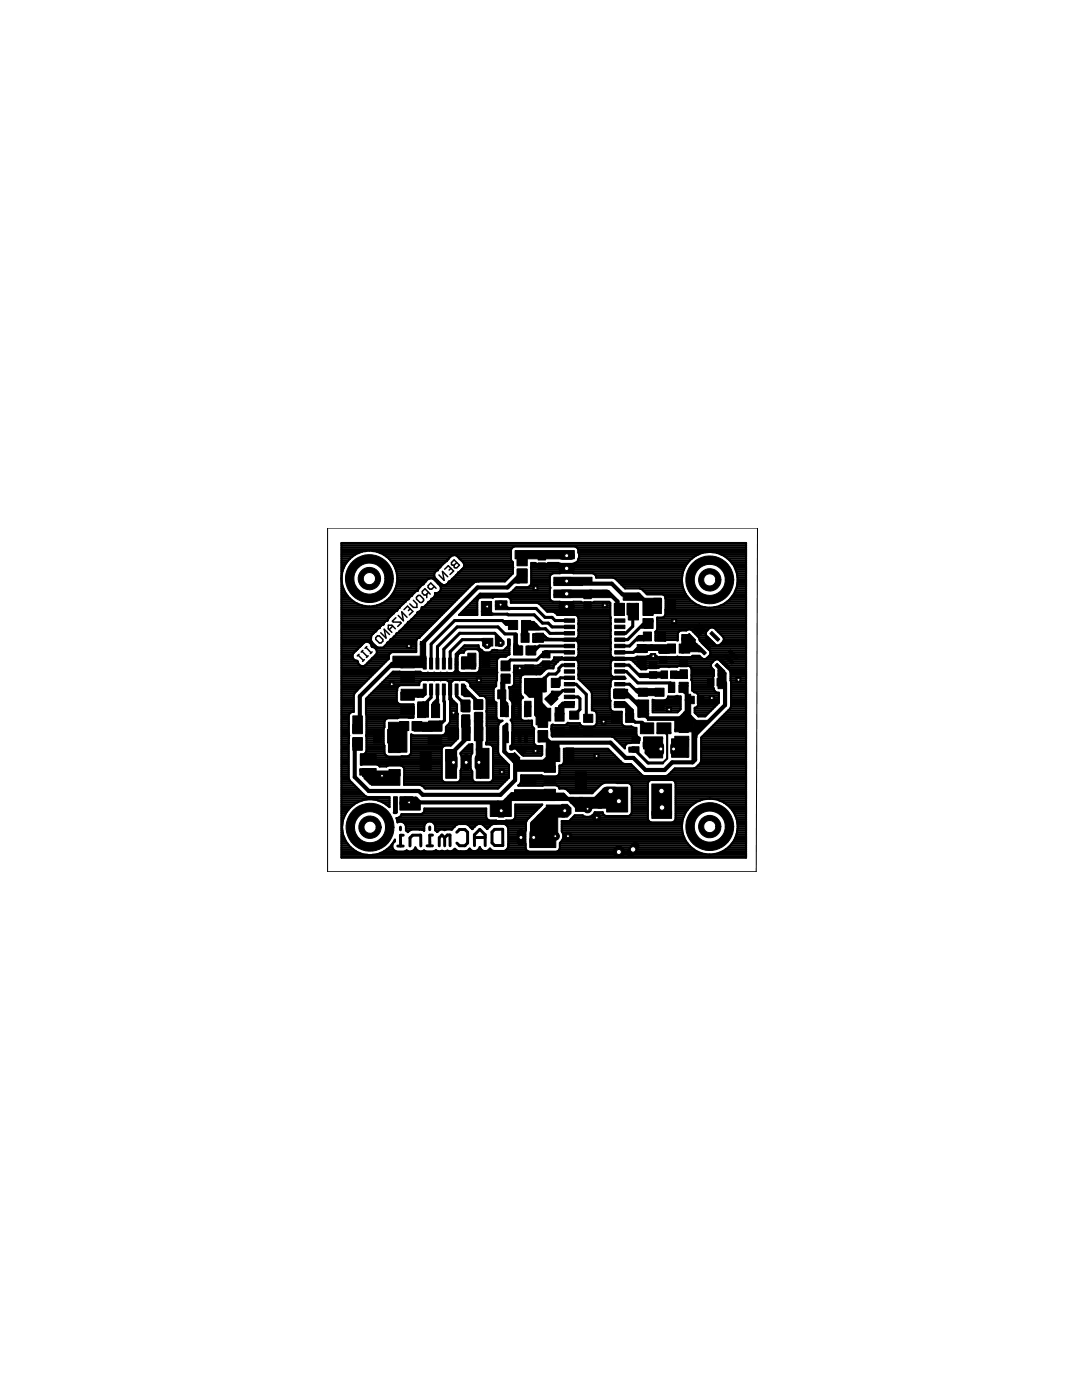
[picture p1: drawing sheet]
<svg xmlns="http://www.w3.org/2000/svg" width="216mm" height="279mm" viewBox="0 0 216 279" stroke-linecap="round" stroke-linejoin="round" font-family="sans-serif">
<g fill="#000" stroke="#000" stroke-width=".2">
<path d="M98.8 119.9h2.3v.4h-2.3zM102.5 115.6h1.2v.8h-1.2zM103.2 115h1.7v1.2h-1.7zM103.3 110.7h1.8v1.6h-1.8zM103.3 113.6h1.8v1.6h-1.8zM103.2 113.6h2v2.8h-2zM103.2 111.4h2v1.5h-2zM107.4 110.4h1.5v1.4h-1.5zM107.4 112.3h1.5v1.3h-1.5zM102.8 109.9h11.8v1.6h-11.8zM110.5 116.2h5.7v.7h-5.7zM110.5 118.6h7.1v.7h-7.1z"/>
<path d="M116.5 118.2h1.5v1.3h-1.5zM110.5 117.8h7.6v1h-7.6zM110.5 115.2h7.6v1.2h-7.6zM110.9 117.9h9.8v.4h-9.8zM117.6 117.8h3.6v.7h-3.6zM120.5 118.5h1.1v.5h-1.1zM117 118.9h5.1v.4h-5.1zM124.4 118.9h3.3v.8h-3.3zM127.4 119.4h.5v.3h-.5zM124.4 119.7h3.8v.1h-3.8zM128.3 119.9h.2v2.9h-.2zM128.7 119.4h3.1v1h-3.1z"/>
<path d="M130.5 119.4h1.5v.8h-1.5zM130.4 119.7h1.6v1.7h-1.6zM133.2 119.7h1.6v1.7h-1.6zM78 132.6h2.4v.6h-2.4zM80 138.1h2.7v1.6h-2.7zM80 134.5h2.7v1.6h-2.7zM80 131.7h2.7v1.6h-2.7zM78.4 131.5h4.4v.7h-4.4zM82.1 138.5h1.3v.5h-1.3zM82.8 138.5h1.3v.5h-1.3zM83.9 128h.5v.7h-.5zM83.9 128.4h.6v3.8h-.6z"/>
<path d="M80.1 137.6h4.5v1h-4.5zM82.5 131.5h2.3v1.7h-2.3zM83.9 138.3h.9v.4h-.9zM78.4 131h6.6v.5h-6.6zM84.5 131.3h.5v2.2h-.5zM84.5 136.5h.5v2.2h-.5zM85.4 139.8h.1v.9h-.1zM85.7 131.3h.6v2.2h-.6zM85.7 136.5h.6v2.2h-.6zM87.2 139.7h.2v2.2h-.2zM87.2 139.6h.3v2h-.3zM87 131.3h.6v2.2h-.6z"/>
<path d="M87 136.5h.6v2.2h-.6zM88.3 131.3h.6v2.2h-.6zM88.3 136.5h.6v2.2h-.6zM89.5 131.3h.6v2.2h-.6zM89.5 136.5h.6v2.2h-.6zM90.8 131.3h.6v2.2h-.6zM90.8 136.5h.6v2.2h-.6zM92 139.8h.5v.8h-.5zM92.1 131.3h.6v2.2h-.6zM92.1 136.5h.6v2.2h-.6zM92.1 139.8h1.2v.3h-1.2zM92.2 140h1.6v.6h-1.6z"/>
<path d="M92.1 139.7h1.7v.4h-1.7zM92.1 131.1h1.9v1.5h-1.9zM92.5 131.8h1.6v1.7h-1.6zM94 132.7h.8v.8h-.8zM94.3 132.4h.6v1.1h-.6zM93.3 130.4h1.7v2.7h-1.7zM94.8 139.7h1.5v1.8h-1.5zM95 139.7h1.3v1.9h-1.3zM94.5 139.7h1.8v1.9h-1.8zM96.7 127.8h.9v1.3h-.9zM96.1 130.4h1.6v2.7h-1.6zM96.1 121.9h1.7v.9h-1.7z"/>
<path d="M96.1 120h2v2.1h-2zM97.6 122.4h.5v.4h-.5zM96.3 127.4h2v1.5h-2zM98.8 126.8h.3v.9h-.3zM98.8 120h.8v1.1h-.8zM98.8 127h.8v1.9h-.8zM99.9 139.2h.5v3.8h-.5zM100.2 139.8h.4v.7h-.4zM100.1 135.9h.7v2.2h-.7zM100.5 139.3h.4v.8h-.4zM99.3 137.7h1.6v1.8h-1.6zM99.7 120h1.4v.5h-1.4z"/>
<path d="M98.8 120.5h2.3v.9h-2.3zM100.5 123.8h.9v.3h-.9zM100.6 123.8h1v.7h-1zM98.8 121.4h3v.3h-3zM100 133.4h1.8v.5h-1.8zM100 134.5h1.8v.5h-1.8zM100 134.7h1.8v1.7h-1.8zM100 131.9h1.8v1.6h-1.8zM102.5 126.6h.3v2.3h-.3zM101.5 123.8h1.6v1.8h-1.6zM102.5 128.4h.7v1h-.7zM102.8 123.8h.5v1.8h-.5z"/>
<path d="M102.1 137.7h1.6v1.8h-1.6zM102.5 128.9h1.6v1.8h-1.6zM103.9 128.9h.4v1.8h-.4zM104.1 123.8h.7v3.1h-.7zM104.3 125.4h.9v1.4h-.9zM104.9 128.9h.6v1.8h-.6zM104 126.4h1.6v1.8h-1.6zM104.7 137.1h1.1v1.2h-1.1zM104.3 123.8h1.6v1.8h-1.6zM104.7 140h1.3v1.1h-1.3zM104.7 135.5h1.8v1.6h-1.8zM104.7 132.7h1.8v1.6h-1.8z"/>
<path d="M105.3 128.9h1.6v1.8h-1.6zM105.6 124.5h1.5v.7h-1.5zM105.6 125.1h1.6v.3h-1.6zM106.6 128.9h.8v.4h-.8zM105.6 137.3h1.8v1.8h-1.8zM104.9 125.6h2.7v.2h-2.7zM105.5 125.4h2.1v.2h-2.1zM104.7 135.5h2.9v2.1h-2.9zM104.7 135.4h3v.5h-3zM107 138.7h.7v6h-.7zM107.9 138h.2v2.5h-.2zM107.4 136.9h.7v7.9h-.7z"/>
<path d="M108.2 131.9h1.5v1.3h-1.5zM108.3 130h1.4v1.3h-1.5zM106.8 126.4h1.6v1.8h-1.6zM107.9 130.8h.6v.4h-.6zM107.9 136.8h.7v1.1h-.7zM107.9 137.8h.9v.3h-.9zM107.1 135.4h1.7v1.8h-1.7zM108.4 135.1h.6v3h-.6zM109 139.3l1.1-1.1 1.3 1.3-1.2 1.1zM110 137.9h.4v.6h-.4zM110.4 138.5h.8v.5h-.8zM110 138.3h1.5v.3h-1.5z"/>
<path d="M110 135.4h1.6v1.8h-1.6zM111.4 135.7h.4v1.2h-.4zM110.2 137.9h1.7v.4h-1.7zM112.7 123.6h.5v.4h-.5zM112.6 132.4h2v.7h-2zM112.6 131.1h2v.7h-2zM112.6 129.9h2v.6h-2zM112.6 128.6h2v.7h-2zM112.6 127.3h2v.7h-2zM112.6 126h2v.7h-2zM112.6 124.8h2v.7h-2zM112.6 123.5h2v.7h-2z"/>
<path d="M112.6 133.7h2v.6h-2zM112.6 134.9h2v.7h-2zM112.6 136.2h2v.7h-2zM112.6 137.5h2v.7h-2zM112.6 138.7h2v.7h-2zM112.6 140h2v.7h-2zM116.5 120.1h1.5v1.3h-1.5zM122.4 137.6h.3v1.7h-.3zM122.7 120.4h1.6v1.8h-1.6zM122.6 120.4h2v2.4h-2zM122.7 123.5h2v.7h-2zM122.7 124.8h2v.7h-2z"/>
<path d="M122.7 126h2v.7h-2zM122.7 127.3h2v.7h-2zM122.7 128.6h2v.7h-2zM122.7 129.9h2v.6h-2zM122.7 131.1h2v.7h-2zM122.7 132.4h2v.7h-2zM122.7 133.7h2v.6h-2zM122.7 134.9h2v.7h-2zM122.7 136.2h2v.7h-2zM122.7 137.5h2v.7h-2zM122.7 138.7h2v.7h-2zM122.7 140h2v.7h-2z"/>
<path d="M122.4 138.1h2.3v.9h-2.3zM124.6 137.6h.6v1.5h-.6zM125.1 120.4h.7v2.3h-.7zM125.4 122.6h.5v1.1h-.5zM126 123h.5v.2h-.5zM125.5 120.4h1.6v1.8h-1.6zM126.9 127.8h.4v.1h-.4zM125.6 120.9h1.8v2.8h-1.8zM126.9 120.5h.5v.6h-.5zM126.9 120.4h.5v.3h-.5zM126.9 139.7h.6v.4h-.6zM126.8 137.4h1v.7h-1z"/>
<path d="M126.6 129.7h1.3v.5h-1.3zM127.1 127.4h1.4v.5h-1.4zM128.3 123.5h.4v1.1h-.4zM128.5 120h.4v1.3h-.4zM127.1 131.4h1.8v1.6h-1.8zM127.1 128.6h1.8v1.6h-1.8zM127 127.1h2.1v.6h-2.1zM128.5 129.7h.6v.5h-.6zM128.7 120.3h.4v2.1h-.4zM128.4 129.6h.8v.6h-.8zM126.9 139.8h2.3v.4h-2.3zM127.9 124.7h1.3v.7h-1.3z"/>
<path d="M127.4 137.4h1.8v1.6h-1.8zM127.4 139.7h2v2.2h-2zM127.4 134.4h2.5v.5h-2.5zM128.4 126.1h1.6v1.8h-1.6zM128 128.7h2.2v.6h-2.2zM128.5 123.5h1.8v.6h-1.8zM128.5 122.3h1.8v.5h-1.8zM128.5 123.8h1.8v1.6h-1.8zM128.5 121h1.8v1.6h-1.8zM129.9 120.9h.7v.5h-.7zM128.3 138.3h2.7v.5h-2.7zM129.6 134h1.5v1.4h-1.5z"/>
<path d="M129.6 132.1h1.5v1.4h-1.5zM128.8 129.7h2.8v.1h-2.8zM128.4 137.4h3.4v.5h-3.4zM128.7 121.2h3.3v1.2h-3.3zM129.9 134.9h2.5v.4h-2.5zM130.3 134.1h2.1v.5h-2.1zM132.2 130.1l.2 .1zM130.7 137.4h1.8v1.6h-1.8zM131.2 126.1h1.6v1.8h-1.6zM131.6 131h1.5v1.3h-1.5zM131.6 129.1h1.5v1.3h-1.5zM131.9 133.9h1.3v1.5h-1.3z"/>
<path d="M131.5 129.4h1.7v.8h-1.7zM131.5 130.1h2v.2h-2zM129.8 128.7h3.8v.5h-3.8zM132.7 129.9h.9v.4h-.9zM133.4 136.3h.4v1.9h-.4zM133.6 136.8h1v1.4h-1zM133.6 136.2h1v2h-1zM133.2 128.5h1.6v1.8h-1.6zM133.8 133.9h1.3v1.5h-1.3zM134.5 139h1v1.4h-1zM134.6 134h1.7v.6h-1.7zM135.5 128.5h.9v1.8h-.9z"/>
<path d="M135.5 136.8h1v1.4h-1zM136 127.3h1.1v1.2h-1.1zM136.4 136.8h.7v1.5h-.7zM135.7 133.7h1.5v1.3h-1.5zM135.7 131.8h1.5v1.3h-1.5zM134.6 134.9h2.6v.5h-2.6zM136.9 136.8h.4v2h-.4zM135.5 136.3h1.8v.6h-1.8zM135.5 136.2h1.8v.2h-1.8zM136 126.6h1.4v1.2h-1.4zM136.4 127.5l1.1-1.1 1.3 1.3-1.2 1.1zM136 128.5h1.6v1.8h-1.6z"/>
<path d="M137.1 127.3h.6v1h-.6zM136.8 138.6h1v1.9h-1zM137.2 139h1.3v1.4h-1.3zM138.2 127.7h.5v1.1h-.5zM137.1 128.4h2v.8h-2zM137.2 128.9h2.1v.8h-2.1zM139 129.2l.4-.5 1.5 1.6-.4 .4zM138.4 125.6l1.1-1.1 1.3 1.3-1.2 1.1zM137.3 129.8h2.5v.3h-2.5zM137.3 129.4h2.5v.4h-2.5zM139.3 129.8h.8v.3h-.8zM140.3 127.8l1.5 1.6-.4 .4-1.6-1.5z"/>
<path d="M139.1 139h1.3v1.4h-1.3zM140.7 127.4l.5-.5 1.5 1.6-.4 .4zM142 126l1.6 1.6-.4 .4-1.6-1.6zM141.2 135.4h1.3v1.5h-1.3zM143.1 132.4l1.6 1.5-.5 .5-1.5-1.6zM143.3 133.2h.4v.8h-.4zM143.6 131.9l.4-.4 1.5 1.5-.4 .5zM143.3 133.8h.9v1.1h-.9zM143.1 135.4h1.3v1.5h-1.3zM143.7 134.1h.7v.3h-.7zM143.3 136.7h1.1v.7h-1.1zM143.3 134.3h1.2v1.9h-1.2z"/>
<path d="M144.4 131l.5-.4 1.5 1.5-.4 .4zM145.8 129.7l1.5 1.5-.4 .5-1.6-1.6zM70.4 147.4h1.8v1.6h-1.8zM70.4 144.6h1.8v1.6h-1.8zM70.4 142.9h1.9v3.3h-1.9zM70.4 147.4h1.9v2.3h-1.9zM70.4 146.2h1.9v.2h-1.9zM70.4 147.2h1.9v.5h-1.9zM71.8 153.5h1v1.2h-1zM71.8 153.4h1.3v.5h-1.3zM72.3 150.6h2.8v1.6h-2.8zM72.3 153.4h2.8v1.6h-2.8z"/>
<path d="M74.5 145.6h1.7v2.7h-1.7zM77.5 149.7h.6v.4h-.6zM77.3 145.6h1.7v2.7h-1.7zM78.5 159h.8v3.2h-.8zM74.1 154.3h5.7v2.4h-5.7zM77.6 153.6h2.3v1.2h-2.3zM77.6 151.3h2.3v1.2h-2.3zM77.6 149h2.3v1.2h-2.3zM77.5 144.1h3.1v5.8h-3.1zM79.3 144.8h1.9v5.3h-1.9zM79.7 144h1.6v1.8h-1.6zM81.1 144h.5v1.8h-.5z"/>
<path d="M79.8 159h2.5v1.5h-2.5zM80 140.9h2.7v1.7h-2.7zM82.2 144h.5v1.8h-.5zM79.9 159.6h3.5v.7h-3.5zM82.6 144h1.6v1.8h-1.6zM83.4 140.1h1.1v.7h-1.1zM84.4 140.1h.2v.4h-.2zM84.4 140.1h.5v.1h-.5zM83.3 140.5h1.6v2.7h-1.6zM84.8 140.2h.7v2.9h-.7zM83.8 150.1h2.2v3.6h-2.2zM82.6 144.1h3.7v1.8h-3.7z"/>
<path d="M86.8 140.1h.5v.9h-.5zM86.1 140.5h1.6v2.7h-1.6zM85.5 143.9h2.3v.6h-2.3zM87.8 144h.1v.3h-.1zM87.7 143.9h.4v.2h-.4zM85.4 147h2.7v1.6h-2.7zM85.4 144.2h2.7v1.6h-2.7zM84.2 144.7h4v1.2h-4zM87.9 143.9h.4v.1h-.4zM88.9 149.6h1.8v2.3h-1.8zM89.4 145.1h1.6v2.7h-1.6zM90.7 149.7h.4v1.8h-.4z"/>
<path d="M88.9 149.6h2.2v5.7h-2.2zM92.2 144h.8v3.6h-.8zM92.1 143.6h.9v1.6h-.9zM92.1 142.7h1.5v2.2h-1.5zM92.3 140.8h1.4v1.3h-1.4zM92.3 142.7h1.4v1.3h-1.4zM93.1 144h.7v2.3h-.7zM92 140.1h1.8v1.9h-1.8zM92.8 143.6h1v1.1h-1zM92.2 145.1h1.6v2.7h-1.6zM94.7 143.8h1v4h-1zM95 149.4h.9v5.9h-.9z"/>
<path d="M95 147.6h.9v2.1h-.9zM95.3 143.9h.8v1h-.8zM95.7 147.6h.5v2.3h-.5zM94.8 140.3h1.5v1.3h-1.5zM94.8 142.2h1.5v1.3h-1.5zM95.4 143.8h.9v1.9h-.9zM95.5 147.6h.8v.2h-.8zM94.7 142.2h1.6v1.9h-1.6zM94.7 145.1h1.7v2.7h-1.7zM95.8 149.4h1.8v5.9h-1.8zM97.5 145.1h1.6v2.7h-1.6zM100.2 140.2h.8v.6h-.8z"/>
<path d="M100.2 140.6h.9v2.4h-.9zM100.8 140.8h.6v2.2h-.6zM100.8 146h.6v2.2h-.6zM100.8 159.5h.8v2.6h-.8zM101.3 159.3h.7v.5h-.7zM101.3 159.5h.7v3.4h-.7zM101.1 150.4h1.4v.3h-1.4zM101.7 151.1l1-.9 1 1-.9 1zM102.1 140.8h.6v2.2h-.6zM102.1 146h.6v2.2h-.6zM102 151h.8v.5h-.8zM101.5 150.6h1.3v.3h-1.3z"/>
<path d="M101.4 158.7h1.4v.7h-1.4zM102.8 151.3h.9v.8h-.9zM103.4 140.8h.6v2.2h-.6zM103.4 146h.6v2.2h-.6zM103.1 149.8l.9-1 1.1 1.1-.9 .9zM104.6 140.8h.6v2.2h-.6zM104.6 146h.6v2.2h-.6zM104.9 140.8h1.1v2.2h-1.1zM104.2 157.7h2.7v1.6h-2.7zM104.2 154.9h2.7v1.6h-2.7zM107.4 146h.3v2.1h-.3zM106.9 141.2l1.2-1.1 1.2 1.3-1.2 1.1z"/>
<path d="M107.5 142.1h.9v1.3h-.9zM102.8 152.1h5.8v1.8h-5.8zM108.5 151.9h.5v2h-.5zM102.7 157.6h6.3v1.3h-6.3zM107.5 147.4h1.6v.7h-1.6zM107.4 144.8h1.9v.4h-1.9zM107.4 145.8h1.9v.4h-1.9zM107.5 143.2h1.8v1.6h-1.8zM107.5 146h1.8v1.6h-1.8zM109 147.7h.5v3.2h-.5zM109 149.4h.5v2h-.5zM108.8 151.6h.8v.9h-.8z"/>
<path d="M108.6 141.4h1.3v2.5h-1.3zM109.1 139.1l1.2 1.3-.3 .4-1.3-1.3zM109.6 148.5h.8v2.8h-.8zM101.9 158.4h8.9v1h-8.9zM101.8 158.5h9v1.3h-9zM109.3 150.9h1.5v2h-1.5zM108.6 157.5h2.2v1.2h-2.2zM108.6 155.2h2.2v1.2h-2.2zM108.6 152.9h2.2v1.2h-2.2zM110 148.2h1.3v1.4h-1.3zM110.7 148.3h.8v1.7h-.8zM110.8 141.2h.7v1.8h-.7z"/>
<path d="M110.1 149.3h1.6v2.7h-1.6zM111.8 140.6h.7v1.9h-.7zM110.7 142.3h1.9v1.6h-1.9zM110.7 145.1h1.9v1.6h-1.9zM107.7 158.6h5v1h-5zM112.3 140.6h.5v.1h-.5zM112 159.1h2.4v.4h-2.4zM112.9 149.3h1.6v2.7h-1.6zM112.3 140.6h2.3v.1h-2.3zM112.3 140.5h2.3v.7h-2.3zM109.7 159.4h5.4v.4h-5.4zM113.7 141.9h1.8v1.6h-1.8z"/>
<path d="M113.7 144.8h1.8v1.6h-1.8zM113.8 159.1h2.4v1.2h-2.4zM114.8 159.5h2.2v2.4h-2.2zM114.8 154h2.2v3.6h-2.2zM116.5 142.6h1.8v1.6h-1.8zM116.5 145.4h1.8v1.6h-1.8zM115.6 159.1h3.3v1.4h-3.3zM117.8 159.8h2.5v1.4h-2.5zM122.6 140.1h.9v.6h-.9zM119.4 158.5h4.1v2.8h-4.1zM122 142.3h1.6v1.9h-1.6zM122.6 140.5h2.5v.7h-2.5z"/>
<path d="M121.1 157.1h4.1v5h-4.1zM124.9 141h.6v.7h-.6zM124.9 141.5h1.2v1.4h-1.2zM126.1 141.6h.3v1.8h-.3zM124.8 142.3h1.6v1.9h-1.6zM125.5 149.2h1v.5h-1zM125.5 149.1h1.1v1h-1.1zM126.3 149.9h1v.2h-1zM126.1 147.1h1.4v1h-1.4zM126.1 149h1.4v1.1h-1.4zM127.3 141.1h.5v2h-.5zM127.4 142.4h1.3v.7h-1.3z"/>
<path d="M127.4 141.5h1.8v.5h-1.8zM127.4 140.2h1.8v1.6h-1.8zM127.4 141.9h2v.6h-2zM128.8 142.4h.6v.6h-.6zM128.3 148.1h1.4v1h-1.4zM128.4 147.3h1.4v2.2h-1.4zM128.5 144.5h1.6v1.8h-1.6zM127.8 144.3h2.7v2.1h-2.7zM129.6 147.3h2.6v4h-2.6zM128.4 147.1h3.8v.3h-3.8zM130.7 140.2h1.8v1.6h-1.8zM131.3 144.5h1.6v1.8h-1.6z"/>
<path d="M131.1 144.3h2.8v2h-2.8zM131.1 146.2h2.8v.2h-2.8zM130.1 156.5h3.9v6.2h-3.9zM129.2 143.4h5.6v.4h-5.6zM134.6 145.5h.2v.5h-.2zM134 147.4h2.2v.7h-2.2zM135.9 143h.6v.8h-.6zM135.4 144.3h1.3v.4h-1.3zM136.2 142.6h.9v1.5h-.9zM136.4 142.1h.7v.9h-.7zM134 147.7h3.2v3.4h-3.2zM135.5 144.6h1.8v1.6h-1.8z"/>
<path d="M135.5 147.4h1.8v1.6h-1.8zM137.1 147.4h.3v3.7h-.3zM134.6 146.9h2.8v.8h-2.8zM136.8 140.1h.8v4.7h-.8zM137.3 140.3h.5v2.6h-.5zM134.6 143.4h3.7v2.3h-3.7zM134.8 145.4h3.7v.6h-3.7zM138.1 145.3h.6v6.6h-.6zM138.7 144.8h.4v2.4h-.4zM138.8 145h.9v.9h-.9zM138.7 144.3h1.8v.9h-1.8zM138.6 144h2.1v.4h-2.1z"/>
<path d="M138.6 143.8h2.6v.3h-2.6zM79.8 160h4.1v1.7h-4.1zM97.8 160.4h.9v2.5h-.9zM98.5 160.3h.9v2h-.9zM99.1 160.1h1.9v2.2h-1.9zM100.1 160.1h1v.9h-1zM98.5 161.9h3.1v.8h-3.1zM98.5 162.6h3.1v.3h-3.1zM108.1 162.7h1.7v1.1h-1.7zM106.8 164.2h3.1v2.4h-3.1zM109.5 164.1h.8v1.4h-.8zM106.5 165.4h3.9v2.2h-3.9z"/>
<path d="M108.6 162.2h1.9v2.5h-1.9zM105.7 167.4h5.2v1.7h-5.2zM110 162.1h1.3v4.7h-1.3zM109 160.7h3.3v1.1h-3.3zM110.4 162.3h2.3v.8h-2.3zM114.4 160h.8v.5h-.8zM116.2 160.3h1.2v.7h-1.2zM117.6 160.7h2.4v.6h-2.4zM130.1 161.9h3.9v1.4h-3.9z"/>
<circle cx="99.9" cy="120.7" r=".78"/>
</g>
<g fill="#000" stroke="#000" stroke-width=".2">
<path d="M72.1 113.9a2.23 2.23 0 0 1 2.4-.5 2.23 2.23 0 0 1 1.4 2.1h-1a1.22 1.22 0 0 1-1.8 1 1.22 1.22 0 0 1-.1-2 1.22 1.22 0 0 1 1.9 .7v.3h1a2.23 2.23 0 0 1-3 2 2.23 2.23 0 0 1-.8-3.6z" fill-rule="evenodd"/>
<path d="M70.4 112a4.8 4.8 0 0 1 5.2-.9 4.8 4.8 0 0 1 2.9 4.4h-1.7a3.1 3.1 0 0 1-4.4 2.8 3.1 3.1 0 0 1-.5-5.2 3.1 3.1 0 0 1 4.9 1.9v.5h1.7a4.8 4.8 0 0 1-6.7 4.4 4.8 4.8 0 0 1-1.4-7.9z" fill-rule="evenodd"/>
<path d="M140 114.2a2.23 2.23 0 0 1 2.4-.5 2.23 2.23 0 0 1 1.4 2h-1a1.21 1.21 0 0 1-1.7 1.1 1.21 1.21 0 0 1-.2-2.1 1.21 1.21 0 0 1 1.9 .8v.2h1a2.23 2.23 0 0 1-3 2.1 2.23 2.23 0 0 1-.8-3.6z" fill-rule="evenodd"/>
<path d="M138.3 112.3a4.8 4.8 0 0 1 5.2-1 4.8 4.8 0 0 1 2.9 4.4h-1.7a3.1 3.1 0 0 1-4.6 2.7 3.1 3.1 0 0 1-.2-5.3 3.1 3.1 0 0 1 4.8 2.2v.4h1.7a4.8 4.8 0 0 1-6.6 4.4 4.8 4.8 0 0 1-1.5-7.8z" fill-rule="evenodd"/>
<path d="M72.2 163.6a2.23 2.23 0 0 1 2.5-.6 2.23 2.23 0 0 1 1.4 2.1h-1a1.22 1.22 0 0 1-1.8 1 1.22 1.22 0 0 1-.2-2 1.22 1.22 0 0 1 1.9 .7l.1 .3h1a2.24 2.24 0 0 1-3.1 2.1 2.24 2.24 0 0 1-.8-3.6z" fill-rule="evenodd"/>
<path d="M70.5 161.6a4.8 4.8 0 0 1 5.2-.9 4.8 4.8 0 0 1 2.9 4.4h-1.7a3.1 3.1 0 0 1-4.4 2.8 3.1 3.1 0 0 1-.5-5.2 3.1 3.1 0 0 1 4.9 1.9v.5h1.7a4.8 4.8 0 0 1-6.6 4.4 4.8 4.8 0 0 1-1.5-7.9z" fill-rule="evenodd"/>
<path d="M140 163.4a2.23 2.23 0 0 1 2.4-.5 2.23 2.23 0 0 1 1.4 2.1h-1a1.21 1.21 0 0 1-1.7 1 1.21 1.21 0 0 1-.2-2 1.21 1.21 0 0 1 1.9 .7v.3h1a2.23 2.23 0 0 1-3 2 2.23 2.23 0 0 1-.8-3.6z" fill-rule="evenodd"/>
<path d="M138.3 161.5a4.8 4.8 0 0 1 5.2-.9 4.8 4.8 0 0 1 2.9 4.4h-1.7a3.1 3.1 0 0 1-4.6 2.6 3.1 3.1 0 0 1-.2-5.3 3.1 3.1 0 0 1 4.8 2.2v.5h1.7a4.8 4.8 0 0 1-6.6 4.4 4.8 4.8 0 0 1-1.5-7.9z" fill-rule="evenodd"/>
</g>
<g fill="none" stroke="#000" stroke-width=".3">
<path d="M82.5 119.8l.7 .7v.7h-.7l-.7-.7M83.1 119.2l.4-.4h.3l.7 .7v.4l-.3 .3h-.4l-.7-.7zM85.2 118.6v.7M85.5 118.2l-.5 .5h-.4l-.3-.3v-.4l.5-.5 1.1 1.1M86.7 117.1l-.6 .5h-.3l-.4-.4v-.3l.6-.5 1 1M87.6 114.7l1 1.1-.3-1.8 1 1.1M88.7 113.6l.8-.7 1 1.1-.7 .7M90 113.4l-.4 .4M90.1 112.3l.5-.6 1.1 1.1-.6 .5h-.3l-.2-.1v-.4h-.3l-.2-.2zM91.1 112.3l-.5 .5M71.5 130.7l1 1.1M71.6 130.6l-.3 .3"/>
<path d="M72.2 130l1.1 1M72.4 129.8l-.3 .4M72.7 131.6l-.4 .4M73 129.2l1.1 1.1M73.2 129l-.4 .4M73.5 130.9l-.4 .3M74.3 130.1l-.4 .4M75 127.3l.3-.4h.4l.7 .7v.4l-.4 .3h-.3l-.7-.7zM76 126.3l1 1-.3-1.7 1 1M78.4 124.9l-.7 .8M78.9 125.5l-.7-.7h-.7v.7l.7 .7M79 123.3l-.7 .7 .2 .1 1.4 .1 .2 .1-.7 .7"/>
<path d="M79.5 122.8l1 1.1-.3-1.8 1 1.1M80.6 121.7l.7-.7 1.1 1-.7 .7M81.9 121.5l-.4 .4"/>
</g>
<g fill="none" stroke="#000" stroke-width=".59">
<path d="M79.4 168.8h1.1M79.9 165.1v.5M80.5 166.7h-.6v2.1M81.8 168.8v-1.6l.5-.5h1.6l.1 2.1M85.2 168.8h1.1M85.7 165.1v.5M86.3 166.7h-.6l.1 2.1M88.7 167.2l.6-.6h.5v2.2M88.7 167.2v1.6M88.7 167.2l-.5-.6-.5 .6v1.6M91.1 166.1l.6-.6h1.1l.5 .6v2.1l-.5 .6h-1.1l-.5-.5M94.7 168.8v-2.2l1-1.1 1.1 1.1v2.2"/>
<path d="M96.8 167.1l-2.1 .1M98.2 166.1l.5-.6h1.6v3.2h-1.6l-.5-.5z"/>
</g>
<g fill="none" stroke="#000" stroke-width=".42">
<path d="M68.1 111.5h1.7M68.1 112.6h.8M68.1 118.6h1M68.1 110.3h3.5M68.1 119.7h2M68.1 119.3h1.6M68.1 119h1.3M68.1 118.2h.7M68.1 117.8h.6M68.1 117.5h.4M68.1 117.1h.3M68.1 116.7h.2"/>
<path d="M68.1 116.3h.1M68.1 116h.1M68.1 115.6h.1M68.1 115.2h.1M68.1 114.8h.1M68.1 114.5h.2M68.1 114.1h.2M68.1 113.7h.3M68.1 113.3h.5M68.1 113h.6M68.1 112.2h1.1M68.1 111.8h1.4"/>
<path d="M68.1 111.1h2.2M68.1 110.7h2.7M68.1 110h5M68.1 109.6h33.9M68.1 109.2h34.2M68.1 108.8h80.8M68.1 108.5h80.8M68.3 114l-.2 1.4v-7h80.8v62.8h-80.8v-55.7l.2 1.4M68.3 114h.1M68.3 116.9h.1M68.3 116.9l.6 1.4M68.9 112.7l-.6 1.3"/>
<path d="M68.9 112.7h.1M68.9 118.3h.1M68.9 118.3l.9 1.1M69.8 111.5l-.9 1.2M69.8 111.5h.1M69.8 119.4h.1M69.8 119.4l1.1 .9M70.9 110.6l-1.1 .9M70.9 110.6h.1M72.3 110.1l-1.4 .5M72.3 110.1h.1M73.7 109.9l-1.4 .2"/>
<path d="M73.7 109.9h.1M73.7 109.9l1.5 .2M74.4 110h27.6M75.2 110.1h.1M75.2 110.1l1.3 .5M75.8 110.3h26.2M76.5 110.6h.1M76.5 110.6l1.2 .9M76.6 110.7h25.4M77.1 111.1h12.8M77.3 119.7h4M77.6 111.5h12"/>
<path d="M77.7 111.5h.1M77.7 119.4h.1M77.7 111.5l.8 1.2M77.7 119.4l-1.2 .9M77.7 119.3h4M77.9 111.8h11.3M78 119h4.1M78.2 112.2h10.6M78.3 118.6h4.1M78.5 112.6h9.9M78.5 112.7h.1M78.5 118.3h.1"/>
<path d="M78.5 112.7l.6 1.3M78.5 118.3l-.8 1.1M78.6 118.2h4.1M78.7 113h9.3M78.7 117.8h4.6M78.8 113.3h8.8M78.9 117.5h4.6M79 113.7h8.4M79 117.1h4.9M79.1 114h.1M79.1 116.9h.1M79.1 114l.2 1.5"/>
<path d="M79.1 116.9l-.6 1.4M79.1 114.1h7.8M79.1 116.7h5.2M79.2 114.5h7.5M79.2 116.3h5.4M79.2 114.8h7.4M79.2 116h5.8M79.3 115.2h7.4M79.3 115.6h6.1M79.3 115.5h.1M79.3 115.5l-.2 1.4M81.2 119.7l-.7 .7"/>
<path d="M82.2 118.9l-.3 .1-.3 .6-.4 .1M82.2 118.9h.1M82.3 118.6l-.1 .3M82.3 118.6h.1M82.3 118.6v.1M82.6 118.4h.1M82.6 118.4l-.3 .2M82.7 118.3h.1M83.3 117.9l-.7 .5M83.3 117.8v.1M83.5 117.5l-.2 .3M83.5 117.5h.1"/>
<path d="M83.7 117.2h.1M84.6 116.3l-.1 .3-1 .9M84.6 116.3v.1M84.9 116.1h.1M85.8 115.4l-.4 .1-.8 .8M85.8 115.4l.7 .1 1 1M85.8 115.4h.1M86 119.7h5.1M86.4 119.3h5.1M86.6 115.6h.5M86.7 119h5.2M86.8 118.6h5.5"/>
<path d="M86.9 116h.5M87.3 116.3h.5M87.4 113.7v.1a.96 .96 0 0 0-.6 1.5l1.5 1.4M87.5 116.5a.99 .99 0 0 1 .4 1.2 .99 .99 0 0 1-1.1 .7 .98 .98 0 0 1-.7 1.1l-.4 .6M87.5 116.5h.1M87.6 118.2h5M87.7 116.7h.5M87.9 117.8h5.1M87.9 117.1h5.8M88 117.5h5.4M88.3 116.7h.7M88.6 112.4l-1.2 1.3"/>
<path d="M88.6 112.4h.1M89 116.7h5.1M89.3 111.7l-.1 .3-.6 .4M89.3 111.7h.1M89.4 116.4l-.4 .3M89.5 116.3h5M89.8 116h11M90.2 115.6h11M90.4 110.8l.7 .1 1.4 1.4 .1 .7M90.4 110.8l-.3 .1-.8 .8M90.4 110.8h.1M90.6 115.2h11"/>
<path d="M91 114.8h10.9M91 114.8h.1M91.3 111.1h10.7M91.3 114.5h11M91.7 111.5h10.3M91.7 114.1h10.6M91.9 113.9h.1M92.1 111.8h9.9M92.1 113.7h10.2M92.2 113.6h.1M92.4 112.2h9.9M92.5 113.3l-1.1 .9-2 2.2"/>
<path d="M92.5 113.3h9.9M92.6 112.6h9.7M92.6 113l-.1 .3M92.6 113h9.7M94.3 116.6l-10.6 10.6M94.3 116.6h.1M94.6 119.7h.7M94.6 116.2l-.3 .4M94.6 116.2h.1M95 119.3h.7M95 116l-.4 .2M95 116l.1 .1"/>
<path d="M95.3 119h14.4M95.5 116v.1M95.7 118.6h14M101.7 119.3h8M101.9 119.7h7.9M102 118.2h7.7M102.3 109.2l-.3 .5v2l.3 .5v2.2l-1.5 1.6h-5.8M102.3 109.2l.3-.1h12.1a.91 .91 0 0 1 .7 1.1 1.71 1.71 0 0 1-.7 2.2M102.4 117.8h7.3M102.8 117.5h7M105.6 117.1h4.1M105.9 116.7h3.8"/>
<path d="M106 113.3h30.6M106 112.6h31M106 116.3h3.7M106 116h3.7M106 115.6h3.7M106 115.2h3.7M106 114.8h3.8M106 114.5h4.2M106 114.1h30.3M106 113.7h30.5M106 113h30.8M107.2 112.6l-.4-.2h-.8v4.1l-.4 .6-.3 .1h-2.2l-1.2 1.1-.4 .2h-5.7l-4.2 4.2h3.6v-2.8l.2-.3 .5-.4 2.4 .1 .4-.2h2.6l.5 .3 .1 .9h5.3l.4 .2 1.6 1.6h1.2l.4 .2 .4 .4"/>
<path d="M114.7 112.4l-.5 .1-4.8-.1-.4 .2M114.7 112.4h.1M115.1 112.2h22.2M115.1 109.2h33.8M115.3 111.8h22.3M115.3 109.6h33.6M115.4 110h33.5M115.4 111.5h22.7M115.5 111.1h23.1M115.5 110.7h23.7M118.4 114.5h17.8M118.9 114.8h17.2"/>
<path d="M119 115.2h17.1M122.9 115.6h13.2M123.3 116h12.8M123.6 116.3h12.5M124 116.7h12.2M124.4 117.1h11.8M127.7 117.5h8.6M128.3 117.8h8.2M128.7 118.2h8M132.1 118.6a.83 .83 0 0 1 .7 .9v3.1l-.4 .5-1.3 .2v2.3l-.3 .5v1.7h1.9M132.7 119h4.4M132.8 119.3h4.6"/>
<path d="M132.8 119.7h4.9M136.2 114.3h.1M136.2 117.2h.1M136.2 114.3l-.2 1.4 .2 1.5M136.2 117.2l.6 1.3M136.8 112.9h.1M136.8 118.5h.1M136.8 112.9l-.6 1.4M136.8 118.5l.9 1.2M136.8 118.6h-7.7l-1-1-.4-.2h-3l-1.9-1.9-.5-.2h-3.3a.82 .82 0 0 0-.7-.9l-6.4-.1-1.8 .2-.4 .6v1.9l.1 .3-.1 .3v1.8l.1 .3 .6 .4h5.6l.3 .2h1.9l.3-.2h3l.3 .2 .1 8M137.7 111.8h.1M137.7 119.7h.1"/>
<path d="M137.7 111.8l-.9 1.1M137.7 119.7l1.1 .9M138.8 110.9l-1.1 .9M138.8 110.9h.1M140.2 110.3l-1.4 .6M140.2 110.3h-24.8M141.6 110.1l-1.4 .2M141.6 110.1h.1M141.6 110.1l1.5 .2M143.1 110.3h5.8M143.1 110.3l1.3 .6M144 110.7h4.9"/>
<path d="M144.4 110.9h.1M144.4 110.9l1.2 .9M144.7 111.1h4.2M145.2 111.5h3.7M145.5 119.7h3.4M145.6 111.8h.1M145.6 119.7h.1M145.6 111.8l.9 1.1M145.6 119.7l-1.2 .9M145.6 111.8h3.3M145.8 119.3h3.1M145.9 112.2h3"/>
<path d="M146.1 119h2.8M146.2 112.6h2.7M146.4 118.6h2.5M146.5 112.9h.1M146.5 118.5h.1M146.5 112.9l.5 1.4M146.5 118.5l-.9 1.2M146.5 113h2.4M146.6 118.2h2.3M146.6 113.3h2.3M146.7 117.8h2.2M146.8 113.7h2.1"/>
<path d="M146.9 117.5h2M146.9 114.1h2M147 114.3h.1M147 117.2h.1M147 114.3l.2 1.4M147 117.2l-.5 1.3M147 117.1h1.9M147 114.5h1.9M147.1 116.7h1.8M147.1 114.8h1.8M147.1 116.3h1.8M147.2 115.2h1.7"/>
<path d="M147.2 116h1.7M147.2 115.6h1.7M147.2 115.7h.1M147.2 115.7l-.2 1.5M68.1 129.8h3M68.1 130.2h2.6M68.1 134.3h6.6M68.1 122.7h10.1M68.1 132.4h3.4M68.1 133.5h7.4M68.1 131.3h2.3M68.1 121.2h11.7"/>
<path d="M68.1 123.8h9.2M68.1 139.9h2.5M68.1 139.5h2.5M68.1 139.2h2.5M68.1 138.8h2.5M68.1 138.4h2.6M68.1 138h2.9M68.1 137.7h3.3M68.1 137.3h3.6M68.1 136.9h4M68.1 136.5h4.4M68.1 136.2h4.8"/>
<path d="M68.1 135.8h5.1M68.1 135.4h5.5M68.1 135h5.9M68.1 134.7h6.3M68.1 133.9h7M68.1 133.2h7.8M68.1 132.8h3.7M68.1 132.1h3.3M68.1 131.7h2.6M68.1 130.9h2.2M68.1 130.6h2.3M68.1 129.4h3.3"/>
<path d="M68.1 129.1h3.7M68.1 128.7h4.1M68.1 128.3h4.5M68.1 127.9h6M68.1 127.6h5.9M68.1 127.2h5.9M68.1 126.8h6M68.1 126.4h6.4M68.1 126.1h6.8M68.1 125.7h7.1M68.1 125.3h7.7M68.1 124.9h7.8"/>
<path d="M68.1 124.6h8.4M68.1 124.2h8.6M68.1 123.4h9.4M68.1 123.1h9.8M68.1 122.3h10.5M68.1 121.9h11M68.1 121.6h11.3M68.1 120.8h4.1M68.1 120.4h3.1M68.1 120.1h2.5M70.7 130.2a.95 .95 0 0 0-.3 1 .95 .95 0 0 0 .8 .7l.2 .1a.94 .94 0 0 0 1.5 .8l.4-.4M70.9 120.3h.1"/>
<path d="M70.9 120.3l1.4 .6M70.9 129.9l-.2 .3M70.9 129.9l.1 .1M71.1 137.9h.1M71.4 129.4l.1 .1M71.7 129.2h.1M72.2 128.7h.1M72.3 120.9h.1M72.3 120.9l1.4 .2M72.5 128.4a.95 .95 0 0 1 1-.3 .95 .95 0 0 1 .6 .9l.2 .1a.94 .94 0 0 1 .9 .7 .94 .94 0 0 1-.3 1M72.5 128.4l-1.6 1.5M72.5 128.4h.1"/>
<path d="M72.9 132.8h3.3M73 139.9h6.2M73 139.5h6.2M73.3 132.4h3.3M73.3 132.4h.1M73.3 139.2h5.9M73.6 132.1h3.4M73.7 138.8h5.5M73.7 121.1h.1M73.8 128.3h.5M74 131.7h3.4M74 127.4l.2 .7 .9 1a1.36 1.36 0 0 0 1.7-.2"/>
<path d="M74 127.4v.1M74 127.1v.1M74 127.2v.2M74 127.1h.1M74.1 138.4h5.1M74.1 128.7h.6M74.1 131.6l-.8 .8M74.1 131.6h.1M74.2 129.1h.9M74.3 131.3l-.2 .3M74.3 131.3h3.3M74.4 126.4h.1"/>
<path d="M74.4 138h4.8M74.5 126.4l-.3 .3-.2 .4M74.5 126.4h.1M74.8 130.9h2.8M74.8 126.1l-.3 .3M74.8 126.1h.1M74.8 137.7h4.4M74.9 130.8h.1M74.9 130.8l-.6 .5M74.9 129.4h8.2M75.1 130.6h2.6M75.2 129.8h7.9"/>
<path d="M75.2 120.9h.1M75.2 120.9l-1.5 .2M75.2 137.3h4.1M75.2 130.2h2.9M75.3 120.8h4.8M75.6 136.9h3.9M75.8 125.3l-1 .8M75.9 129.3h.1M75.9 136.5h7.8M75.9 125l-.1 .3M76.2 120.4h4.3M76.3 136.2h7.4"/>
<path d="M76.5 120.3h.1M76.5 120.3l-1.3 .6M76.5 124.6h.1M76.5 124.6l-.6 .4M76.6 129.1h6.5M76.7 135.8h7.4M76.8 120.1h4.1M76.8 128.9h.1M77 128.7h6.1M77 135.4h22.2M77.3 128.3h5.8M77.3 123.8a.95 .95 0 0 0-.8 .8"/>
<path d="M77.4 135h21.8M77.5 123.4l-.2 .4M77.5 123.4h.1M77.6 131.4l-6.8 6.9-.2 .4v3.4a.85 .85 0 0 0-1 .6v12.6l.2 .5 3.1 3.1 .4 .2h4.4v2l-1.1-.8M77.6 131.4v.1M77.8 128l-.5 .2-.5 .7M77.8 127.9h5.3M77.8 134.7h21.4M78 127.6h5.2M78.2 134.3h6M78.5 127.2l-.5 .4-.2 .4M78.5 127.2h5.3"/>
<path d="M78.9 126.8h5.2M79.1 126.4l-.6 .8M79.1 126.4h5.4M79.2 139.9v-2.1a.87 .87 0 0 1 .7-1.1h3.8a.83 .83 0 0 1 .6-1h4.7l.6 .4 .1 .3v3.2l.1 .3v4.1M79.2 139.9l.1 .3 .5 .4h2.7v2.6h-2.9l-.3 .1M79.4 121.6l-.2 .3-.3 .1-1.4 1.4M79.7 126.1h5.2M79.8 121.2l-.4 .4M80 125.7h5.2M80.4 125.3h5.2M80.5 120.4l-.7 .8M80.5 120.4h.1"/>
<path d="M80.8 124.9h5.2M81.2 124.6l-1.8 1.7-.3 .1M81.2 124.6h5.1M81.4 124.2h5.3M81.4 124.2l-.2 .4M81.9 123.8h5.2M82.3 123.4h5.2M82.7 123.1h5.1M82.9 122.8h.1M82.9 122.8l-1.5 1.4M83.1 122.7h5.1M83.2 127.6l-.1 .3v2.2h-4.8l-.6 .4-.1 .9"/>
<path d="M83.3 122.3h5.3M83.3 122.2h.1M83.3 122.2l-.4 .6M83.7 127.2l-.5 .4M83.7 127.2h.1M83.8 121.9h5.1M84.1 121.6h5.2M84.9 120.8h5.1M85 120.8h.1M85.3 134.3h.2M85.3 120.4l-.6 .7-.4 .1M85.3 120.4h5.1"/>
<path d="M85.7 120.1l-.3 .1-.1 .2M85.7 120.1h5.1M86.6 134.3h.2M87.8 134.3h.2M89.1 134.3h.2M89.3 135.8h1.1M89.6 136.2h.5M89.7 121.2h-5.6a.92 .92 0 0 1-.7 1M89.7 139.5h.4M89.7 139.2h.3M89.7 138.8h.3M89.7 138.4h.3"/>
<path d="M89.7 138h.3M89.7 137.7h.3M89.7 137.3h.3M89.7 136.9h.3M89.7 136.5h.3M89.8 139.9h.7M90.4 134.3h1.4M90.8 133.9h.6M91 130.5v3.2l-.4 .5-.3 .1h-6l-.5-.3h-5.4l-5.4 5.4 .1 10.5a.87 .87 0 0 1-1.1 .6v2.1h3.2l.6 .4h1.3l.3-.2h2.6l.5 .3 .2 .3-.1 3.2h3.2l.5 .2 .6 .6h14.5l2.2-2.2v-2.5M91 132.4h.2M91 133.5h.2M91 131.3h.2"/>
<path d="M91 133.2h.2M91 132.8h.2M91 132.1h.2M91 131.7h.2M91 130.9h.3M91 130.6h.5M91.2 132.2h.1M91.3 130.2h1.2M91.7 129.8h1.1M92 122.3h3.2M92.1 129.4h3.6M92.4 121.9h2.8"/>
<path d="M92.4 129.1h3.1M92.5 130.2l-.6 .1a.92 .92 0 0 0-.7 .8v2.6l.2 .3 .5 .3h7.3M92.5 130.2l.1-.3 .6-.3 2.2 .1 .4 .5-.1 3.1a.86 .86 0 0 1-.6 1M92.7 121.6h2.5M93.1 135.8h6M93.1 121.2h2.1M93.5 120.8h1.7M93.6 136.2h5.4M93.8 136.5h5.2M93.8 120.4h1.4M93.9 136.9h5.1M94.2 137.3h4.4"/>
<path d="M94.2 120.1h1M94.6 137.7h3.9M95 138h3.5M95.3 138.4h3.2M95.5 129.1l.1 .3 1 .8M95.5 129.1v-.3h-2.8l-1.7 1.7M95.5 129.8h.7M95.6 133.9h3.6M95.7 138.8h2.8M95.7 133.5h3.5M95.7 130.2h5.9M95.8 132.4h3.4"/>
<path d="M95.8 131.3h3.6M95.8 133.2h3.4M95.8 132.8h3.4M95.8 132.1h3.4M95.8 131.7h3.4M95.8 130.9h5.3M95.8 130.6h5.8M96.9 139.2h1.6M97.1 139.9h1.5M97.1 139.5h1.4M98.2 129.8h3.4M98.6 139.9l.4 .3v3l.4 .5 .9 .1-.4 .2"/>
<path d="M99 136.9l-.4 .3-.1 .3v2.1l.1 .3M99.2 129.8l-.9-.1-.5 .5M100.9 129.4h.7M101.2 129.1h.4M101.3 127.6h.4l-.1 3M101.3 127.6l.1 .1M101.4 127.7v1.2l-.9 .9M101.4 128.7h.3M101.4 128.3h.3M101.4 127.9h.3M101.6 137.2h.1M101.6 137.2l.1 .3v2l.6 .8"/>
<path d="M101.6 130.6l-.7 .5-1.4 .1-.3 .5v2.5l-.2 2.7M101.6 130.6h.1M101.6 137.3h2.2M101.7 139.2h2.6M101.7 138.8h2.3M101.7 138.4h2.1M101.7 138h2.1M101.7 137.7h2.1M101.8 139.5h2.2M101.9 120.1h8.4M102.1 139.9h1.8M102.4 136.9h1.4"/>
<path d="M102.6 134.3h5.5M102.6 136.5h1.2M102.6 133.9h5.9M102.6 133.5h6.3M102.6 135.8h1.3M102.6 135.4h1.3M102.6 135h1.3M102.6 134.7h1.7M102.6 133.2h7.8M103.8 138.4l.6 .8-.2 .1a1.39 1.39 0 0 0-.4 1.4M103.9 136.1l-1.3 .1M106.4 127.9h.7"/>
<path d="M106.4 127.6h15.4M106.4 127.2h2.6M106.4 126.8h2.2M107.4 132.8h3.2M107.5 120.4h14.3M107.9 120.8h13.9M108 132.4h2.9M108.3 121.2h13.5M108.7 121.6h13.1M108.9 133.6l.4-.2h1.1l.2-.7 .9-.9 .5-.2h2.8l.3 .1 .3 .5v3.3l2.5 2.4 .2 .4v3.5a.82 .82 0 0 1 1 .6v1.9l-.4 .5-.3 .2h-2.1l-.5-.4-.1-.3h-2.4l-.6 .4-2.4-.1-.2 .1-.1 .8 .1 1.3 .1 .2h11.9l.4 .2 .4 .3M108.9 133.6l-1.1 1h-3.3l-.3 .1-.3 .5-.1 3.2M109 127.2l-.6-.6h-2v1.5h.4l.6-.3h7.4l.5 .3 .1 .3v2.3l-.3 .5-.3 .1h-2.4l-.3-.1"/>
<path d="M109 127.2l.1 .2M109.1 121.9h12.7M109.5 127.5h.1M110 132.1h1.3M110.5 131.7h1.3M110.6 131.3h1.8M110.8 122.3h11M111.2 122.7h10.6M111.2 132.1h.1M112.1 131.2h.1M112.1 131.2h-1.5a.8 .8 0 0 1-.7 .9h-1.6l-1 .7h-4.7v3.7a.87 .87 0 0 1-1 .7M112.4 127.5h.1"/>
<path d="M112.4 122.7h.1M114.8 122.7l.5 .4M114.9 131.3h7.5M115 131.7h7.3M115.1 127.9h6.7M115.3 123.1l.1 .3v3.5l-.3 .5-.3 .1h-5.3l-.4-.2M115.3 127.2h6.5M115.3 130.9h6.6M115.3 123.1h6.5M115.4 132.1h6.5M115.4 134.7h6.5M115.4 128.3h6.5"/>
<path d="M115.4 125.7h6.5M115.4 124.6h6.5M115.4 129.8h6.4M115.4 130.2h6.4M115.4 134.3h6.4M115.4 132.4h6.4M115.4 133.5h6.4M115.4 123.8h6.4M115.4 135.4h7M115.4 135h6.9M115.4 133.9h6.4M115.4 133.2h6.4"/>
<path d="M115.4 132.8h6.4M115.4 130.6h6.4M115.4 129.4h6.5M115.4 129.1h6.4M115.4 128.7h6.4M115.4 126.8h6.4M115.4 126.4h6.4M115.4 126.1h6.4M115.4 125.3h6.4M115.4 124.9h6.4M115.4 124.2h6.4M115.4 123.4h6.4"/>
<path d="M115.8 135.8h6.1M115.9 135.9h.1M116.2 136.2h5.6M116.5 136.5h5.3M116.9 136.9h4.9M117.3 137.3h4.4M117.7 137.7h3.9M118 138h3.6M118.1 139.9h3.7M118.1 139.5h3.6M118.1 139.2h3.5M118.1 138.8h3.5"/>
<path d="M118.1 138.4h3.5M121.8 139.9v1.5l.3 .5 .3 .1h1.7v.2M121.9 128.3l-.1 2.4 .2 .3 .5 .3h17.5M125.9 131.7h16.8M126.4 132.1h15.9M126.8 132.4h15.1M127.1 132.8h14.8M127.5 133.2h4M129.5 130.9h1.4M129.9 130.6v.1M129.9 130.7l-.6 .3h-2.2l-.5 .3M130.2 139.7l2.5 .1a.77 .77 0 0 0 .6-.8h1.5l.3-.1 .7 .1v2.5l-.6 .7h-5z"/>
<path d="M130.2 139.9h5.6M130.8 127.6h4.4M130.8 127.2h4.4M130.8 126.8h4.4M130.8 126.4h4.4M130.8 126.1h4.7M131.1 125.7h6M131.1 123.6v.1M131.1 123.4h17.8M131.1 123.8h17.8M131.1 125.3h10.5M131.1 124.9h17.8"/>
<path d="M131.1 124.6h17.8M131.1 124.2h17.8M132.5 123.1h16.4M132.7 127.8v.1M132.8 122.7h16.1M132.8 122.3h16.1M132.8 121.9h16.1M132.8 121.2h7.9M132.8 121.6h16.1M132.8 120.8h6.6M132.8 120.4h5.9M132.8 120.1h5.4"/>
<path d="M133.1 139.5h2.7M133.3 139.2h2.5M135.8 131.1h.1M137.8 133.2h4.1M137.9 125.7h3.3M138 134.3h4.5M138 133.5h4.3M138 135.4h4.3M138 135h4.3M138 134.7h4.5M138 133.9h4.5M138 135.8h4.3"/>
<path d="M138.1 137.7h4.4M138.1 137.3h4.2M138.1 136.9h4.2M138.1 136.5h4.2M138.1 136.2h4.2M138.2 130.9h1.4M138.3 126.1h2.6M138.4 138h4.3M138.7 126.4h2.1M138.8 120.6h.1M138.8 120.6l1.4 .5M139 126.8h1.9"/>
<path d="M139.1 138.4h4.3M139.3 138.8a.93 .93 0 0 0-.8-.7l-.4-.3v-1.8l-.2-.3 .1-2.2-.4-.5-.3-.2h-1.8l-.4 .3h-3.4l-.3 .2-2-.1-.5 .3-1 .1-1.8-1.8-.4-.2h-3.2l-.5 .3-.2 .3v2.3l.2 .3 .5 .3h2.1l.2 .3h-2.3l-.5 .3-.2 1.3-.2 .4v2.1l.2 .4M139.3 139.9h4.1M139.3 139.5h4.1M139.3 139.2h4.1M139.3 138.8h4.1M139.4 127.2h1.8M139.6 127.6l-.1-.3-1.5-1.6a.8 .8 0 0 0-1.1 .1h-1l-.6 .4-.1 1.6-2.2-.1-.3 .1M139.6 127.6l.2 .4 1.8 1.8M139.6 127.6h2M139.7 127.9h2.3M140.1 128.3h2.3"/>
<path d="M140.2 121.1h.1M140.2 121.1l1.4 .2M140.5 128.7h2.2M140.9 129.1h8M141.1 131.3h7.8M141.2 129.4h7.7M141.5 130.9h7.4M141.6 129.8l.2 .6-.2 .3-.9 .8-.6-.1-.5-.5h-1.4l-.4 .2-2.6-.1-3.8 .2-.4-.2-.3-.4h-.8M141.6 129.8h7.3M141.6 121.3h.1M141.7 130.6h7.2M141.8 130.2h7.1"/>
<path d="M142.5 125.3h6.4M142.5 121.2h6.4M142.7 128.7l-1.8-1.8-.1-.3 .1-.6 .7-.7 .3-.1 .6 .1 1.8 1.8 .1 .6-.7 1M142.7 128.7l.3 .1 .7-.1M142.9 125.7h6M143.1 121.1h.1M143.1 121.1l-1.5 .2M143.3 126.1h5.6M143.5 131.7h5.4M143.5 131.7l-.3-.1-.6 .1-.6 .7-.1 .3 .1 .6 .5 .5v1.1l-.2 .4v1.8l.2 .4a.82 .82 0 0 0 .9 .7v2l-2.7 2.8h-1.3l-.8-.8v-.9a.83 .83 0 0 0 .7-.7v-1.8M143.5 131.7l.8 .7h4.6M143.6 126.4h5.3"/>
<path d="M143.7 128.7h5.2M143.8 120.8h5.1M143.9 132.1h5M144 126.8h4.9M144 128.3h4.9M144.3 132.4l1.3 1.4 .2 .4v1.6M144.3 127.2h4.6M144.4 127.9h4.5M144.4 120.6h.1M144.4 120.6l-1.3 .5M144.4 127.6h4.5M144.6 120.4h4.3"/>
<path d="M144.7 132.8h4.2M145 133.2h3.9M145.1 120.1h3.8M145.4 133.5h3.5M145.7 133.9h3.2M145.8 134.3h3.1M145.8 135.8l.1 .2v5l-.2 .4M145.8 135.8h3.1M145.8 135.4h3.1M145.8 135h3.1M145.8 134.7h3.1M145.9 139.9h3"/>
<path d="M145.9 139.5h3M145.9 139.2h3M145.9 138.8h3M145.9 138.4h3M145.9 138h3M145.9 137.7h3M145.9 137.3h3M145.9 136.9h3M145.9 136.5h3M145.9 136.2h3M68.1 142.2h1.9M68.1 153h1.5"/>
<path d="M68.1 148.5h1.5M68.1 155.6h1.6M68.1 159.4h9.6M68.1 148.9h1.5M68.1 141.8h2.5M68.1 147h1.5M68.1 153.4h1.5M68.1 154.9h1.5M68.1 156.8h2.7M68.1 158.3h4.2M68.1 159.8h4.1M68.1 159h5.1"/>
<path d="M68.1 158.6h4.5M68.1 157.9h3.8M68.1 157.5h3.4M68.1 157.1h3M68.1 156.4h2.3M68.1 156h1.9M68.1 155.3h1.5M68.1 154.5h1.5M68.1 154.1h1.5M68.1 153.8h1.5M68.1 152.6h1.5M68.1 152.3h1.5"/>
<path d="M68.1 151.9h1.5M68.1 151.5h1.5M68.1 151.2h1.5M68.1 150.8h1.5M68.1 150.4h1.5M68.1 150h1.5M68.1 149.6h1.5M68.1 149.3h1.5M68.1 148.1h1.5M68.1 147.8h1.5M68.1 147.4h1.5M68.1 146.7h1.5"/>
<path d="M68.1 146.3h1.5M68.1 145.9h1.5M68.1 145.5h1.5M68.1 145.2h1.5M68.1 144.8h1.5M68.1 144.4h1.5M68.1 144h1.5M68.1 143.7h1.5M68.1 143.3h1.5M68.1 142.9h1.5M68.1 142.5h1.6M68.1 141.4h2.5"/>
<path d="M68.1 141h2.5M68.1 140.7h2.5M68.1 140.3h2.5M69.6 148.3v.1M72 152.3h16.1M72 151.9h16.1M72 151.5h16.1M72 151.2h16.1M72 150.8h5M72.4 159.7l-1.4 .6M72.4 159.7h.1M72.8 150.4h4"/>
<path d="M73 142.2h9.5M73 141.8h9.5M73 141.4h9.5M73 141h9.5M73 140.7h9.5M73 140.3h6.4M73 142.5h9.5M73.1 150h3.6M73.1 146.7h3.4M73.1 148.5h3.5M73.1 148.9h3.6M73.1 147h3.4"/>
<path d="M73.1 149.6h3.6M73.1 149.3h3.6M73.1 148.1h3.4M73.1 147.8h3.4M73.1 147.4h3.4M73.1 146.3h3.4M73.1 145.9h3.4M73.1 145.5h3.4M73.1 145.2h3.6M73.1 144.8h3.6M73.1 144.4h3.6M73.1 144h3.6"/>
<path d="M73.1 143.7h3.8M73.1 143.3h6.3M73.1 142.9h9.4M73.8 159.5l-1.4 .2M73.8 159.5h.1M73.8 159.5l1.5 .2M75.3 159.7h.1M75.3 159.7l1.3 .6M75.4 152.6h12.7M75.4 159.8h2.3M76.7 145.1l-.2 .3v3.1l.2 .3v1.5l.4 .5 .3 .2h2.6l1.7-.2 .3-.5v-3.7h.1M76.7 144v1.1"/>
<path d="M79.3 143.3h-1.9l-.6 .4-.1 .3M79.3 143.3h.1M80.4 153h7.7M80.6 155.6h7.6M80.6 156.4h19.8M80.6 156h7.9M80.6 155.3h7.5M80.6 153.4h7.5M80.7 154.9h7.4M80.7 154.5h7.4M80.7 154.1h7.4M80.7 153.8h7.4"/>
<path d="M81.7 150.8h6.4M82 150.4h6.1M82 148.5h8.2M82 148.9h6.5M82 147h9.4M82 150h6.1M82 149.6h6.1M82 149.3h6.2M82 148.1h8.6M82 147.8h9M82 147.4h9.3M82 146.7h.2"/>
<path d="M82.1 146.6h.1M84.1 156.8h15.9M84.6 157.1h15M88.6 146.7h2.8M88.9 146.3h2.5M89 145.9h2.4M89 145.5h2.4M89 145.2h2.3M89.3 144.8h2M89.6 144.4l-.6 .7-.1 1.3-.6 .3h-5.9l-.3-.1M89.6 144.4h1.7M89.8 144h1.5"/>
<path d="M89.8 142.2h1.4M89.8 144l-.2 .4M89.8 141.8h1.4M89.8 143.7h1.5M89.8 143.3h1.5M89.8 142.9h1.5M89.8 142.5h1.5M89.8 141.4h1.4M89.8 141h1.4M89.8 140.7h1.4M89.8 140.3h1.1M91.2 142.2l.1 .3 .1 4.8-1.5 1.5h-1.1l-.5 .3-.2 .4v6l.4 .5 .3 .1h2.5l.5-.3 .1-2 .2-.5v-2.3l-.2-.7 1.7-1.7 .6-.1"/>
<path d="M91.5 156h3.1M91.8 155.6h2.5M91.9 154.9h2.3M91.9 155.3h2.3M91.9 154.5h2.3M91.9 154.1h2.3M91.9 150.4h2.2M91.9 153.8h2.2M92 150.8h2M92.1 153.4h1.8M92.1 153h1.8M92.1 152.6h1.8"/>
<path d="M92.1 152.3h1.8M92.1 151.9h1.8M92.1 151.5h1.8M92.1 151.2h1.8M92.2 150h2M92.5 149.6h1.7M92.9 149.3h1.3M93.3 148.9h.9M94.1 148.5l.1 1.8-.3 .7v2.3l.3 .7v1.5l.1 .3 .6 .3h2.8l.6-.3 .1-.3v-6.3l-.1-.3M94.2 148.5h.1M97 148.3h.1M97 148.3v.2h.7l.6 .4"/>
<path d="M97 148.5h2.4M97.1 148.1h2.3M97.1 142.2h1.9M97.1 141.8v-2.2a1.15 1.15 0 0 0-1.3-.7l-1.9-1.9a1.35 1.35 0 0 0-1.1-1.3h-2.2l-.3 .1-.3 .6v2.7l.1 .5 1.1 1v1.6M97.1 141.8l.1 6.2-.2 .3M97.1 141.8h1.9M97.1 144.8h2.3M97.1 144.4h2.5M97.1 144h2.8M97.1 143.7h2.3M97.1 143.3h2M97.1 142.9h1.9"/>
<path d="M97.1 142.5h1.9M97.1 141.4h1.9M97.1 141h1.9M97.1 140.7h1.9M97.1 140.3h1.9M97.2 147h2.2M97.2 147.8h2.2M97.2 147.4h2.2M97.2 146.7h2.2M97.2 146.3h2.2M97.2 145.9h2.2M97.2 145.5h2.2"/>
<path d="M97.2 145.2h2.2M98 156h2.8M98.3 148.9h1.1M98.3 155.6h2.8M98.4 153h3.2M98.4 153.4h3.2M98.4 154.9h3.2M98.4 155.3h3.1M98.4 154.5h3.2M98.4 154.1h3.2M98.4 153.8h3.2M98.4 152.6h3.2"/>
<path d="M98.4 152.3h2.8M98.4 151.9h2.4M98.4 151.5h2M98.4 151.2h1.7M98.4 150.8h1.3M98.4 150.4h1.1M98.4 150h1M98.4 149.6h1M98.4 149.3h1M99.9 144l-.5 .8v5.4l.2 .5 2 2M101.8 148.9h6.4v1.7l-.2 .2h-3.6l-1.3-1.3a.77 .77 0 0 0-.9 .1l-.4-.1zM101.8 149.3h6.4"/>
<path d="M102 143.7h2.1M102.1 144h4.1M102.2 148.5h4.5M102.2 143.3h1.7M102.2 142.2h1.6M102.2 142.2v1l-.3 .5 .4 .6-.1 4.1-.3 .5M102.2 148.1h4.3M102.2 147.8h4.3M102.2 147.4h4.3M102.2 142.9h1.6M102.2 142.5h1.6M102.3 140.3l-.1 1.9"/>
<path d="M102.3 141.8h1.5M102.3 147h4.2M102.3 146.7h4.2M102.3 146.3h4.2M102.3 145.9h4.2M102.3 145.5h4.3M102.3 145.2h4M102.3 144.8h3.9M102.3 144.4h3.9M102.3 141.4h1.5M102.3 141h1.5M102.3 140.7h1.5"/>
<path d="M102.3 140.3h1.6M103.3 149.6h4.9M103.4 156.8h4.9M103.5 156.7h7.5l.3 .1 .3 .6M103.7 150h4.5M103.8 140.7v2.5l.1 .3 .6 .3h1.7v1l.4 .7-.1 2.8 .2 .2 .5 .4M103.8 156.4l-.3 .3M103.8 156.4h16.4M104 156h25.4M104 155.6h44.9M104 154.9h4.3M104 155.3h44.9"/>
<path d="M104 150.4h4.2M104.4 150.8h3.6M110 145.5h17M110.1 145.2h16.2M110.1 146.7h16.9M110.1 146.3h16.9M110.1 145.9h16.9M110.1 144.8h5.9M111.1 154.9h37.8M111.1 156.8h8.6M111.5 157.1h7.9M111.5 154.5h16.4"/>
<path d="M111.6 153h14.8M111.6 157.4h1l.8 .5M111.6 153.4h15.2M111.6 157.4h.1M111.6 154.1h16M111.6 153.8h15.6M112.2 152.6h13.8M112.5 152.3h11.6M112.5 151.9h11.3M112.5 151.5h10.9M112.5 151.2h10.5M112.5 150.8h10.2"/>
<path d="M112.5 150.4h9.8M112.5 150h9.4M112.5 149.6h9M113 157.5h6M113.2 144.4h2.5M113.4 157.9l.4 .4M113.4 157.9h5.2M113.8 158.3h4.4M118.1 141.4h3.7M118.1 141h3.7M118.1 140.7h3.7M118.1 140.3h3.7"/>
<path d="M118.2 158.3l1.8-1.8 .6-.3 4.8 .1 .5 .3 .2 .3v5.3l-.2 .3-.5 .4h-4.5a.81 .81 0 0 1-.7-.8h-1.5a1.6 1.6 0 0 1-2.5 .6h-1.5l-1.2 1.2M118.5 141.8h3.5M118.8 144.8h5.5M119 142.2h5.1M119.1 144.4h5M119.1 144h4.9M119.1 143.7h4.9M119.1 143.3h4.9M119.1 142.9h4.9M119.1 142.5h4.9M121.8 157.9v2h1.7M122.1 147h5.1"/>
<path d="M122.7 147.4h4.9M122.9 147.5v.1M123.1 147.8h4.5M123.5 148.1h4M123.8 152l-2.5-2.6h-8.8v2.7a.82 .82 0 0 1-.9 .7v1.5l-.3 .5-.3 .1h-2.6l-.3-.2h-4.1v1.2l-.2 .5M123.8 152l.4 .3M123.8 152h.1M123.8 148.5h1.1M124.1 142.2l-.1 2.1 .2 .3 .5 .4h1.3l.6 .3h.4v1.3l.3 .5 .3 .1-.1 1-1.7 .1a.88 .88 0 0 0-1.1 1.1l-1.8-1.9M124.2 152.3l.4 .2h1.3l2.2 2.2 .5 .2M124.2 148.9h.5M124.6 149.3h.1"/>
<path d="M125.7 156.4h3.6M126 156.8h3.3M126.1 159.4h3.2M126.1 158.3h3.2M126.1 159.8h3.2M126.1 159h3.2M126.1 158.6h3.2M126.1 157.9h3.2M126.1 157.5h3.2M126.1 157.1h3.2M127.8 154.4h.1M129.9 155.7l-.3 .1-.3 .5v7.2"/>
<path d="M130.2 141.8h5.4M130.2 141.4h5.6M130.2 141h5.6M130.2 140.7h5.6M130.2 140.3h5.6M132 157.9l.1 3.3M132.1 145.4l1 1.3v4.7l-.9 .9M133.5 154.5h15.4M133.9 154.1h15M134.2 155.7l.3 .1 .3 .5v7.2M134.2 153.8h14.7M134.7 156h14.2"/>
<path d="M134.8 159.4h6.8M134.8 156.8h14.1M134.8 158.3h14.1M134.8 159.8h4.9M134.8 159h14.1M134.8 158.6h14.1M134.8 157.9h14.1M134.8 157.5h14.1M134.8 157.1h14.1M134.8 156.4h14.1M138.6 142.2h2.9M138.6 141.8h3.3"/>
<path d="M138.6 141.4h3.7M138.9 142.5h2.2M139 153h9.9M139.1 141h3.5M139.3 142.9h1.5M139.3 140.7h3.7M139.3 140.3h4.1M139.4 152.6h9.5M139.8 152.3h9.1M139.9 148.5h9M139.9 148.9h9M139.9 151.9a3.1 3.1 0 0 1-1.5 1.5"/>
<path d="M139.9 151.9h9M139.9 151.5h9M139.9 151.2h9M139.9 150.8h9M139.9 150.4h9M139.9 150h9M139.9 149.6h9M139.9 149.3h9M139.9 148.1h9M139.9 147.8h9M139.9 147.4h9M140.1 147h8.8"/>
<path d="M140.2 159.6l-1.4 .5M140.2 159.6h.1M140.5 146.7h8.4M140.8 146.3h8.1M141.2 145.9h7.7M141.6 145.5h7.3M141.6 159.4l-1.4 .2M141.6 159.4h7.3M141.6 159.4l1.5 .2 1.3 .5M142 145.2h6.9M142.3 144.8h6.6M142.7 144.4h6.2"/>
<path d="M143.1 144h5.8M143.5 143.7h5.4M143.5 159.8h5.4M143.8 143.3h5.1M144.2 142.9h4.7M144.6 142.5h4.3M144.9 142.2h4M145.3 141.8h3.6M145.7 141.4l-5.8 5.8v4.7M145.7 141.4h3.2M145.9 141h3M145.9 140.7h3"/>
<path d="M145.9 140.3h3M148.9 153.4h-14.3l-1.3 1.3-.5 .2M68.1 160.1h3.2M68.1 163.9h.3M68.1 169.9h2.9M68.1 171h80.8M68.1 170.6h5.2M68.1 170.2h3.7M68.1 169.5h2.4M68.1 169.1h1.9M68.1 168.7h1.6M68.1 168.4h1.3"/>
<path d="M68.1 168h1M68.1 167.6h.8M68.1 167.2h.6M68.1 166.9h.5M68.1 166.5h.3M68.1 166.1h.3M68.1 165.7h.2M68.1 165.4h.2M68.1 165h.2M68.1 164.6h.2M68.1 164.3h.2M68.1 163.5h.4"/>
<path d="M68.1 163.1h.5M68.1 162.8h.7M68.1 162.4h.9M68.1 162h1.1M68.1 161.6h1.4M68.1 161.2h1.7M68.1 160.9h2.1M68.1 160.5h2.6M68.4 166.5l.6 1.4M68.4 163.6v.1M68.4 166.5v.1M68.4 163.6l-.2 1.5 .2 1.4"/>
<path d="M69 167.9l.9 1.1M69 167.9h.1M69 162.3l-.6 1.3M69 162.3h.1M69.9 169l1.1 .9M69.9 161.1v.1M69.9 169v.1M69.9 161.1l-.9 1.2M69.9 161.1h.1M71 169.9l1.4 .6 1.4 .2M71 169.9h.1M71 160.3l-1.1 .8"/>
<path d="M71 160.3h.1M73.8 170.7h.1M74.4 170.6h74.5M75.3 170.5h.1M75.3 170.5l-1.5 .2M75.9 170.2h64M76.3 160.1h1.4M76.6 169.9h.1M76.6 169.9l-1.3 .6M76.6 160.3h.1M76.7 169.9h2.3M77 160.5h.7"/>
<path d="M77.2 169.5h1.3M77.4 160.9h.3M77.7 169.1h.6M77.8 169h.1M77.8 169l-1.2 .9M78 168.7h.3M78.3 168.4h.1M78.6 168h.1M78.7 167.9l.1-.3v.3a1.12 1.12 0 0 0-.4 1.6M78.7 167.9h.1M78.7 167.9l-.9 1.1M78.8 167.6h.1"/>
<path d="M79.2 163.5h18M79.2 163.6v.1M79.2 163.6l.1 .5a1.13 1.13 0 0 1 1.7 .7v.9l.4 .4M79.3 163.9h25.8M79.7 163.1l.4-.6h3.9a.9 .9 0 0 0 .7-1.1h12.3v1.7l.1 .3 .6 .3h1.3l.1 .2M79.7 163.1l-.6 .2 .1 .3M79.7 163.1h17.3M80 162.8h17M80.6 164.3h4.4M80.9 169.9h.5M80.9 164.6h3.8M81 165.4h3.6"/>
<path d="M81 165h3.6M81.1 165.7h.6M81.4 166.1h.1M82.2 169.9h1.4M82.7 169.5h.4M83 169.5l-.1-.4a1.21 1.21 0 0 1-1.8 .7l-.4 .1h-1.5l-.8-.4M83 169.5a1.14 1.14 0 0 0 1.6 .3M83.7 165.6h.1M84.2 165.6h.1M84.2 165.6l.4 .1M84.2 165.6h-2.1l-.7 .5M84.3 162.4h12.7"/>
<path d="M84.3 169.9h.6M84.6 165.7v-.9a1.12 1.12 0 0 1 1.1-.9 1.12 1.12 0 0 1 1.1 .9v.9l.4 .3M84.6 165.7h.1M84.6 169.8h.1M84.6 162h12.4M84.7 161.6h12.3M86.5 164.3h18.4M86.6 169.9h.7M86.8 164.6h4.3M86.8 165.4h3.5M86.8 165h3.9M86.9 165.7h.6"/>
<path d="M87.2 166h.1M87.5 165.7l-.3 .3M87.5 165.7h.1M88 169.9h.4M89 169.9h.5M90.1 169.9h1.3M90.7 169.5h.1M90.7 164.9l-.5 .7-1.2-.1-.3 .2-.7-.2-.5 .2M90.7 164.9v.1M91.1 164.6l-.4 .3M91.1 169.7l-.3-.3a1.11 1.11 0 0 1-1.5 .4l-.3 .1-.8-.1a1.36 1.36 0 0 1-1.3-.1l-.4 .2h-1.5l-.4-.1M91.1 169.7h.1"/>
<path d="M91.5 164.4l-.4 .2M91.5 164.4h1.5l.4 .2M91.5 164.4v.1M91.9 164.4v.1M93 169.9h12.3M93.4 164.6l.8 .9 .9-.9a1.08 1.08 0 0 1 1.3 0M93.4 164.6h1.7M93.6 169.5h.2M93.7 169.4h.1M93.7 169.4l-.7 .5h-1.5l-.4-.2M93.7 169.4l.3 .3 .4 .2M93.8 165h.9"/>
<path d="M93.9 165.1h.1M94.1 165.4h.2M94.8 164.9h.1M94.9 169.9l.4-.2 .4-.6 .5 .6 .4 .2M95.5 169.5h.5M95.7 169.1h.1M96.4 164.6h1.6M96.4 164.6l.8 .9 .5-.6M96.8 165h.9M97.1 165.4h.2M97.6 169.5h.3M97.7 164.9h.1"/>
<path d="M97.8 169.4l.3 .3 .4 .1M97.8 169.4h.1M97.8 169.4l-.8 .5M98.5 164.4h.4M98.5 164.4l-.8 .5M98.5 164.4h.1M98.9 164.4h1.2a1.12 1.12 0 0 1 1.3 1M98.9 164.4h.1M98.9 169.8l.1 .1M101 169.7h.1M101 169.7l-.4 .1M101 164.6h3.9"/>
<path d="M101.1 169.5h3.9M101.3 165h3.6M101.4 169.1h3.5M101.4 165.4v3.1M101.4 166.1h3.4M101.4 165.7h3.5M101.4 165.4h3.5M101.4 168.5v.5l-.4 .7M101.4 168.5h.1M101.4 168.7h3.5M101.4 168.4h3.4M101.4 168h3.4"/>
<path d="M101.4 167.6h3.4M101.4 167.2h3.4M101.4 166.9h3.4M101.4 166.5h3.4M102.6 163.5h2.7M102.8 163.1h2.8M102.8 162.8h3.2M102.8 162.4h3.6M102.8 162h4M102.8 161.6h4.3M102.8 161.2h4.7M102.8 160.9h5.1"/>
<path d="M106.4 162.3h.1M108.2 160.6h.1M108.2 160.6l-3 3-.3 .5-.1 4.2a1.57 1.57 0 0 0 .4 1.5l.3 .2h5.6l.3-.2 .3-.5v-1.1a1.61 1.61 0 0 0 .4-2.3v-2h17.4M108.2 160.6h-5.4v2.5l-.1 .3-.5 .3h-1.2l-.1 .2M111.3 169.9h27.7M111.6 169.5h26.8M111.7 169.1h26.2M111.7 168.7h25.8M111.7 168.4h25.5M111.9 168h25M112.1 165.7h24M112.1 165.4h24"/>
<path d="M112.1 165h23.9M112.1 164.6h24M112.1 164.3h24M112.2 167.6h24.5M112.2 166.1h24M112.4 167.2h24.2M112.4 166.5h23.8M112.4 166.9h24M113.9 163.5h15.4M114.3 163.1h15M114.7 162.8h1.6M118.2 162.8h2.4"/>
<path d="M118.6 162.4h1.7M125.7 162.8h3.6M126 162.4h3.3M126.1 160.1h3.2M126.1 162h3.2M126.1 161.6h3.2M126.1 161.2h3.2M126.1 160.9h3.2M126.1 160.5h3.2M129.3 163.5l.3 .5 .3 .1h4.3l.3-.1 .3-.5M134.6 163.9h1.6M134.8 160.1h4.1"/>
<path d="M134.8 163.5h1.4M134.8 163.1h1.6M134.8 162.8h1.7M134.8 162.4h1.9M134.8 162h2.1M134.8 161.6h2.4M134.8 161.2h2.7M134.8 160.9h3M134.8 160.5h3.5M136.2 163.5h.1M136.2 166.4h.1M136.2 163.5l-.2 1.5 .2 1.4"/>
<path d="M136.2 166.4l.6 1.4M136.8 162.2l-.6 1.3M136.8 162.2h.1M136.8 167.8h.1M136.8 167.8l.9 1.1M137.7 161l-.9 1.2M137.7 161h.1M137.7 168.9h.1M137.7 168.9l1.1 .9M138.8 160.1l-1.1 .9M138.8 169.8h.1M138.8 169.8l1.4 .6"/>
<path d="M140.2 170.4h.1M140.2 170.4l1.4 .2M141.6 170.6h.1M143.1 170.4h.1M143.1 170.4l-1.5 .2M143.4 170.2h5.5M144.3 169.9h4.6M144.4 160.1h4.5M144.4 160.1h.1M144.4 160.1l1.2 .9M144.4 169.8h.1M144.4 169.8l-1.3 .6"/>
<path d="M144.8 169.5h4.1M144.9 160.5h4M145.3 169.1h3.6M145.4 160.9h3.5M145.6 161h.1M145.6 168.9h.1M145.6 161l.9 1.2M145.6 168.9l-1.2 .9M145.7 168.7h3.2M145.8 161.2h3.1M146 168.4h2.9M146 161.6h2.9"/>
<path d="M146.3 168h2.6M146.3 162h2.6M146.5 162.2h.1M146.5 162.2l.5 1.3M146.5 167.8h.1M146.5 167.8l-.9 1.1M146.5 167.6h2.4M146.6 162.4h2.3M146.7 167.2h2.2M146.7 162.8h2.2M146.8 166.9h2.1M146.9 163.1h2"/>
<path d="M147 166.5h1.9M147 163.5h.1M147 166.4h.1M147 163.5l.2 1.5M147 166.4l-.5 1.4M147 163.5h1.9M147.1 163.9h1.8M147.1 166.1h1.8M147.1 165.7h1.8M147.1 164.3h1.8M147.2 165.4h1.7M147.2 164.6h1.7"/>
<path d="M147.2 165h1.7M147.2 165l-.2 1.4"/>
</g>
<g fill="none" stroke="#000" stroke-width=".61">
<path d="M84.8 137.6v1l-.4 .4-3.1-.1M84.8 132.4l-3.5 .1M86 137.6v1.6l-1.9 1.9v.8M87.3 137.6v2l-.8 .7v1.2l.4 .4M88.6 137.6l.1 6.2-1.3 1.2h-.6M91.1 137.6v1.3l1.3 1.3h.9l-.4 .5 .1 .7M92.4 137.6h.5l2.4 2.4M92.5 137.9l.3-.1 .7 .5h-.9zM92.6 137.9v-.3l-.2-.2v1.1l.4 .3h1.2l1 1.2M92.8 136.9l-.1 .7M94.1 131.7l-.6 .7h-1.1M95 140h.9"/>
<path d="M95 140l.5 .3v.6M97.2 121.1v.5l1 1 8.4 .1 1.6 1.7h1.2l.8 .7h3.4M97.2 128.7l-1-1h-4l-2.4 2.4v2.3M99.9 120.7h.7l.8 .7h5.6l1.8 1.8h1.4l.6 .6h2.8M99.9 128.3v-.8l-1.2-1.1h-7l-3.1 3.2v2.8M100.9 135.6l-.8 .7v3.1l1 1.1v1.4M102.3 124.7l-.2-.1h-1.1l-.8-.8h-9.5l-4.7 4.7v3.9M103.3 129.8v-.9l-.3-.2v-2.1l-.1-.1h-2.1l-1.4-1.4h-8.2l-3.9 4v3.3M105.6 136.3h2.3M107.9 136.3h.1M109.1 130.1l-.1 .5M113.6 126.4h-3.9l-.9-.9h-1.1l-1.2-1.3h-1l-.4 .4v2.4l-.3 .3"/>
<path d="M113.6 126.4h.1M113.6 128.9h-6l-.9 .9h-.6M113.6 139.1h1.7l.4 .3v2.2l-1.1 1.1M113.6 130.2l-.1-.1h-4.7l-1.7 1.6h-5.2l-1 1M113.6 136.5h1.4l2 2.1v4.9l.4-.1M113.6 135.3h-1.8l-1 1M113.6 137.8h-1.3l-1.6 1.6h-.5M113.6 132.7h-1.4l-.7 .7v.5l-.6 .6h-1.4l-1.4 1.4-.2 .4M123.7 134h1.3l2.3 2.3h6.5l.2 .2 .1 1M123.7 136.5h1.9l1.7 1.7h4.3M123.7 132.7h1.8l2.3 2.3h2.2l.3-.3 2.2-.1M124.9 139v-1.2h-1.2v1.3h1.9l1.7 1.7"/>
<path d="M124.9 138.5h.3l2.5 2.3M126.3 121.3v3.7l-1.4 1.4h-1.2M128 129.4h-.9l-.7 .8h-2.7M129.2 127h-1.7l-1.9 1.9h-1.9M129.4 124.6h-1.1l-3.1 3.1h-1.5M130.3 129.4h3.7M132.6 129.4l-.2 .4M136 137.5l.9 .9v3.6l-1.2 1.3M136.4 134.3l-.3 .3h-1.6M136.9 128.3h1.6l1.5 1.4M136.9 128.3l-.1 1.1M136.9 139.7h1"/>
<path d="M137.6 127.6l-.8 .6 .1 .1M143.7 133.4l1 1v1.9M143.7 136.2h.8l.2 .1h-.9zM93 143.3v3.1M95.5 142.8v3.6M100.6 145l.5-.5v2.6M108.8 158.5h3.6l2.6 2.5h.8l.3 .3h1l.1 .1M113.6 140.3h-1.3l-.6 .7v2.1M123.7 140.3h1l1.3 1.3v1.3l-.4 .4h.3l.9 .8h1.3l1.2 1.3M126.8 149.5v.3l2.5 2.5h2.9M127.3 140.7l.1 .1M127.3 140.8l.2 .2h.8"/>
<path d="M127.3 140.8h.8M127.8 141v.9l1.4 1.4h6.5M129 148.6l-.1 1.6 .7 .7h1.7l-1.7-1.9-.3 .2v1l.3 .2 1.6-1.6M131 148.6l.8 .9M135.7 143.3v.5h1.7v-.4M136.4 148.2h-.8l-1.2 1.3M137.7 143.4l.5 2h-1.8M78.7 162.2h.3M99.4 160.1v1.1l.6 .6"/>
</g>
<g fill="none" stroke="#000" stroke-width=".83">
<path d="M104.1 114.4l-2.8 2.8h-6l-10.7 10.8v3.7l-.7 .8h-.3M104.1 114.4h.1M107.7 110.9l.4 .2M113.1 116l.1 .1h1.8l.7 .4h6.4l2.1 2.1h3.2l2 2.1M113.1 118.5l.1 .1h7.5l-.5-.5h1.1l1.9 1.9v1.1l.3 .2M113.1 110.9h-8.3l-.6 .6M120 118.6l-2.8 .2M81.3 132.5h-3l-6.5 6.5v6.2l-.2 .2h-.3M105.6 136.3l-.5 .1v1.8l.6 .6h1.3v3.8l1.4 1.4v-2.4l-.3-.3M108.4 136.7l-.5-.4v1.5M128 129.4h2.3M129.4 120.7v1.1"/>
<path d="M131.2 120.5l-.1 .2h-1.7M144.7 136.3v4.4l-6 6M71.3 148.2l-.5 .4v6.5l2.8 2.8h10l.7 .7h15.6l2.9-2.9v-3.7M74.1 154.6h-1l-.2 .1v.5l1.1 1h1.5l-1.4-1.4h-.7l.9 .9 .9-.9h1M78.1 146.9l.6 .5h1.8M78.7 154.2h.1M78.7 154.2h-5l.6 .6M80.5 144.9v2.9l-1.8 1.8M80.9 159.4l.7 .7M83.4 144.9l.1 .1h3.3M93 146.4v1l-2.5 2.6v2.1M95.5 146.4l.1 5.8"/>
<path d="M100.6 145v5l2.1 2M102.7 152h5.8M102.7 151.2v.8M108.4 146.8l1.3 1.4M108.5 152l1.2 1.5M109.7 158.1l-.6 .4h-6.9l-1.7 1.6h-16.8l-.7-.7h-2.2M109.7 150.8l-1.2 1.2M109.7 148.2v2.6M110.9 150.6l-.2 .2h-1M136.3 143.8v.1M137.7 143.4h-.3l-.3-.4h.6l1 1v7.6l-.5 .5h-4.1l-1.5 1.6h-3.8l-2.4-2.4h-1.5l-3.1-3.1h-12.1"/>
</g>
<path d="M121.8 157.9h-1l-3.6 3.5M107.7 163.2v.6l3.1 3.1M112.7 161.8h-3.6l-2.6 2.7v2.6" fill="none" stroke="#000" stroke-width="1.4"/>
<circle cx="99.9" cy="120.7" r=".3" fill="#fff" stroke="#000" stroke-width=".2"/>
<circle cx="99.9" cy="128.3" r=".78" fill="#000" stroke="#000" stroke-width=".2"/>
<circle cx="99.9" cy="128.3" r=".3" fill="#fff" stroke="#000" stroke-width=".2"/>
<circle cx="97.2" cy="121.1" r=".78" fill="#000" stroke="#000" stroke-width=".2"/>
<circle cx="97.2" cy="121.1" r=".3" fill="#fff" stroke="#000" stroke-width=".2"/>
<circle cx="97.2" cy="128.7" r=".78" fill="#000" stroke="#000" stroke-width=".2"/>
<circle cx="97.2" cy="128.7" r=".3" fill="#fff" stroke="#000" stroke-width=".2"/>
<path d="M131.8 148.8v1.3" fill="none" stroke="#000" stroke-width="1.3"/>
<circle cx="131.9" cy="149.5" r=".4" fill="#fff" stroke="#000" stroke-width=".2"/>
<path d="M134.4 148.8v1.3" fill="none" stroke="#000" stroke-width="1.3"/>
<circle cx="134.4" cy="149.5" r=".4" fill="#fff" stroke="#000" stroke-width=".2"/>
<path d="M90.5 151.3v1.7" fill="none" stroke="#000" stroke-width="1.7"/>
<circle cx="90.5" cy="152.1" r=".4" fill="#fff" stroke="#000" stroke-width=".2"/>
<path d="M93 151.3v1.7" fill="none" stroke="#000" stroke-width="1.7"/>
<circle cx="93" cy="152.1" r=".4" fill="#fff" stroke="#000" stroke-width=".2"/>
<path d="M95.5 151.3v1.7" fill="none" stroke="#000" stroke-width="1.7"/>
<circle cx="95.6" cy="152.1" r=".4" fill="#fff" stroke="#000" stroke-width=".2"/>
<circle cx="76.2" cy="154.8" r=".78" fill="#000" stroke="#000" stroke-width=".2"/>
<circle cx="76.2" cy="154.8" r=".3" fill="#fff" stroke="#000" stroke-width=".2"/>
<circle cx="81.6" cy="160.1" r=".78" fill="#000" stroke="#000" stroke-width=".2"/>
<circle cx="81.6" cy="160.1" r=".3" fill="#fff" stroke="#000" stroke-width=".2"/>
<path d="M112.2 121.1h1.7" fill="none" stroke="#000" stroke-width="1.7"/>
<circle cx="113.1" cy="121.1" r=".4" fill="#fff" stroke="#000" stroke-width=".2"/>
<path d="M112.2 118.5h1.7" fill="none" stroke="#000" stroke-width="1.7"/>
<circle cx="113.1" cy="118.5" r=".44" fill="#fff" stroke="#000" stroke-width=".2"/>
<path d="M112.2 116h1.7" fill="none" stroke="#000" stroke-width="1.7"/>
<circle cx="113.1" cy="116" r=".4" fill="#fff" stroke="#000" stroke-width=".2"/>
<path d="M112.2 113.4h1.7" fill="none" stroke="#000" stroke-width="1.7"/>
<circle cx="113.1" cy="113.4" r=".44" fill="#fff" stroke="#000" stroke-width=".2"/>
<path d="M112.2 110.9h1.7" fill="none" stroke="#000" stroke-width="1.7"/>
<circle cx="113.1" cy="110.9" r=".4" fill="#fff" stroke="#000" stroke-width=".2"/>
<path d="M121 157.9h1.7" fill="none" stroke="#000" stroke-width="1.7"/>
<circle cx="121.8" cy="157.9" r=".55" fill="#fff" stroke="#000" stroke-width=".2"/>
<path d="M131.1 157.9h1.7" fill="none" stroke="#000" stroke-width="1.7"/>
<circle cx="132" cy="157.9" r=".55" fill="#fff" stroke="#000" stroke-width=".2"/>
<path d="M106.5 166.3v1.7" fill="none" stroke="#000" stroke-width="1.7"/>
<circle cx="106.5" cy="167.1" r=".4" fill="#fff" stroke="#000" stroke-width=".2"/>
<path d="M103.9 166.3v1.7" fill="none" stroke="#000" stroke-width="1.7"/>
<circle cx="103.9" cy="167.1" r=".4" fill="#fff" stroke="#000" stroke-width=".2"/>
<circle cx="100" cy="161.8" r="1.38" fill="#000" stroke="#000" stroke-width=".2"/>
<circle cx="100" cy="161.8" r=".4" fill="#fff" stroke="#000" stroke-width=".2"/>
<circle cx="112.7" cy="161.8" r="1.38" fill="#000" stroke="#000" stroke-width=".2"/>
<circle cx="112.7" cy="161.8" r=".4" fill="#fff" stroke="#000" stroke-width=".2"/>
<circle cx="119.1" cy="163.2" r=".87" fill="#000" stroke="#000" stroke-width=".2"/>
<circle cx="119.1" cy="163.2" r=".3" fill="#fff" stroke="#000" stroke-width=".2"/>
<circle cx="117.2" cy="161.4" r=".8" fill="#000" stroke="#000" stroke-width=".2"/>
<circle cx="117.2" cy="161.4" r=".3" fill="#fff" stroke="#000" stroke-width=".2"/>
<circle cx="113.3" cy="166.9" r=".87" fill="#000" stroke="#000" stroke-width=".2"/>
<circle cx="113.3" cy="166.9" r=".3" fill="#fff" stroke="#000" stroke-width=".2"/>
<circle cx="110.8" cy="166.9" r=".8" fill="#000" stroke="#000" stroke-width=".2"/>
<circle cx="110.8" cy="166.9" r=".3" fill="#fff" stroke="#000" stroke-width=".2"/>
<path d="M132.5 160.5l-.9 1.4" fill="none" stroke="#000" stroke-width="1.7"/>
<circle cx="132.1" cy="161.2" r=".55" fill="#fff" stroke="#000" stroke-width=".2"/>
<path d="M126.8 168.8l-1 1.4" fill="none" stroke="#000" stroke-width="1.7"/>
<circle cx="126.3" cy="169.5" r=".55" fill="#fff" stroke="#000" stroke-width=".2"/>
<circle cx="123.5" cy="170" r="1.2" fill="#000" stroke="#000" stroke-width=".2"/>
<circle cx="123.5" cy="170" r=".51" fill="#fff" stroke="#000" stroke-width=".2"/>
<circle cx="123.5" cy="159.9" r="1.2" fill="#000" stroke="#000" stroke-width=".2"/>
<circle cx="123.5" cy="159.9" r=".51" fill="#fff" stroke="#000" stroke-width=".2"/>
<path d="M133 141.1h1v1h-1z" fill="#000" stroke="#000" stroke-width=".2"/>
<circle cx="133.5" cy="141.6" r=".3" fill="#fff" stroke="#000" stroke-width=".2"/>
<path d="M119.9 143.5h1v1h-1z" fill="#000" stroke="#000" stroke-width=".2"/>
<circle cx="120.4" cy="144" r=".3" fill="#fff" stroke="#000" stroke-width=".2"/>
<path d="M95 135.3h1.1v1h-1.1z" fill="#000" stroke="#000" stroke-width=".2"/>
<circle cx="95.6" cy="135.8" r=".3" fill="#fff" stroke="#000" stroke-width=".2"/>
<path d="M99.6 153.5h1v1.1h-1z" fill="#000" stroke="#000" stroke-width=".2"/>
<circle cx="100.1" cy="154.1" r=".3" fill="#fff" stroke="#000" stroke-width=".2"/>
<path d="M90 141.7h1v1h-1z" fill="#000" stroke="#000" stroke-width=".2"/>
<circle cx="90.5" cy="142.2" r=".3" fill="#fff" stroke="#000" stroke-width=".2"/>
<path d="M120.2 120.3h1v1h-1z" fill="#000" stroke="#000" stroke-width=".2"/>
<circle cx="120.7" cy="120.8" r=".3" fill="#fff" stroke="#000" stroke-width=".2"/>
<path d="M103.2 132.9h1v1h-1z" fill="#000" stroke="#000" stroke-width=".2"/>
<circle cx="103.7" cy="133.4" r=".3" fill="#fff" stroke="#000" stroke-width=".2"/>
<path d="M129.8 130.5h1v1h-1z" fill="#000" stroke="#000" stroke-width=".2"/>
<circle cx="130.3" cy="131" r=".3" fill="#fff" stroke="#000" stroke-width=".2"/>
<path d="M141.5 138.8h1v1h-1z" fill="#000" stroke="#000" stroke-width=".2"/>
<circle cx="142" cy="139.3" r=".3" fill="#fff" stroke="#000" stroke-width=".2"/>
<path d="M106.3 149.4h1.1v1h-1.1z" fill="#000" stroke="#000" stroke-width=".2"/>
<circle cx="106.9" cy="149.9" r=".3" fill="#fff" stroke="#000" stroke-width=".2"/>
<path d="M146.8 135.1h1v1.1h-1z" fill="#000" stroke="#000" stroke-width=".2"/>
<circle cx="147.4" cy="135.7" r=".3" fill="#fff" stroke="#000" stroke-width=".2"/>
<path d="M77.6 136h1.1v1.1h-1.1z" fill="#000" stroke="#000" stroke-width=".2"/>
<circle cx="78.2" cy="136.5" r=".3" fill="#fff" stroke="#000" stroke-width=".2"/>
<path d="M106.3 116.9h1.1v1h-1.1z" fill="#000" stroke="#000" stroke-width=".2"/>
<circle cx="106.9" cy="117.4" r=".3" fill="#fff" stroke="#000" stroke-width=".2"/>
<path d="M81.1 128.4h1v1h-1z" fill="#000" stroke="#000" stroke-width=".2"/>
<circle cx="81.6" cy="128.9" r=".3" fill="#fff" stroke="#000" stroke-width=".2"/>
<path d="M134 123.5h1v1h-1z" fill="#000" stroke="#000" stroke-width=".2"/>
<circle cx="134.5" cy="124" r=".3" fill="#fff" stroke="#000" stroke-width=".2"/>
<path d="M118.5 150.4h1v1h-1z" fill="#000" stroke="#000" stroke-width=".2"/>
<circle cx="119" cy="150.9" r=".3" fill="#fff" stroke="#000" stroke-width=".2"/>
<path d="M65.4 105.4h85.8l-.3 68.6h-85.5z" fill="none" stroke="#000" stroke-width=".2"/>
</svg>
